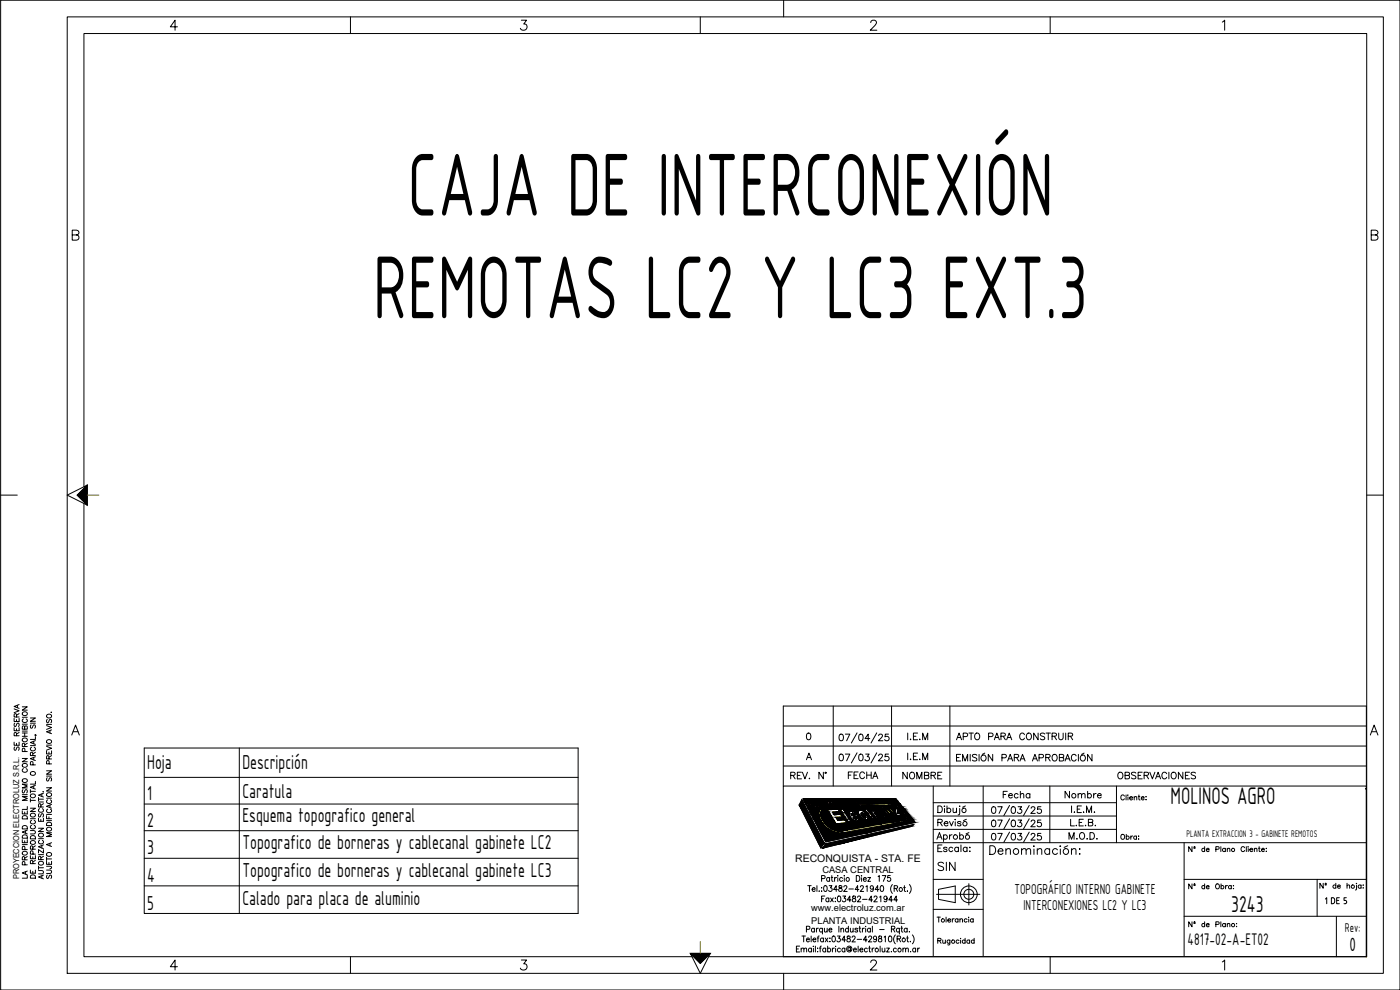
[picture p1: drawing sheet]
<svg xmlns="http://www.w3.org/2000/svg" width="420mm" height="297mm" viewBox="0 0 420 297" stroke-linecap="round" stroke-linejoin="round" font-family="sans-serif">
<defs><g id="words">
<g font-size="28.7">
<text x="122.3" y="64.7">CAJA DE INTERCONEXIÓN</text>
<text x="112" y="95.5">REMOTAS LC2 Y LC3 EXT.3</text>
</g>
<text font-size="7.8" x="351.3" y="241.4">MOLINOS AGRO</text>
<text font-size="7.4" x="369.5" y="273.6">3243</text>
<g font-size="6.5">
<text x="44.2" y="230.8">Hoja</text>
<text x="72.7" y="230.8">Descripción</text>
<text x="72.7" y="239.3">Caratula</text>
<text x="44.2" y="240">1</text>
<text x="44.2" y="248">2</text>
<text x="72.7" y="246.7">Esquema topografico general</text>
<text x="44.2" y="256.3">3</text>
<text x="72.7" y="254.9">Topografico de borneras y cablecanal gabinete LC2</text>
<text x="72.7" y="263.1">Topografico de borneras y cablecanal gabinete LC3</text>
<text x="44.2" y="264.6">4</text>
<text x="44.2" y="272.9">5</text>
<text x="72.7" y="271.4">Calado para placa de aluminio</text>
</g>
<text font-size="6.2" x="405" y="285.3">0</text>
<g font-size="5.7">
<text x="296.3" y="257.5">Denominación:</text>
<text x="280.5" y="262.5">SIN</text>
</g>
<text font-size="5.4" x="356.4" y="283.4">4817-02-A-ET02</text>
<g font-size="5.3">
<text x="286.1" y="223.3">APTO PARA CONSTRUIR</text>
<text x="253.6" y="234.9">FECHA</text>
<text x="270.2" y="234.9">NOMBRE</text>
<text x="334.4" y="234.9">OBSERVACIONES</text>
</g>
<g font-size="4.9">
<text x="300.2" y="240.6">Fecha</text>
<text x="318.9" y="240.6">Nombre</text>
<text x="320" y="252.9">M.O.D.</text>
</g>
<g font-size="4.7">
<text x="304.4" y="268.2">TOPOGRÁFICO INTERNO GABINETE</text>
<text x="307.2" y="273.2">INTERCONEXIONES LC2 Y LC3</text>
</g>
<text font-size="4.1" x="403.6" y="279.6">Rev:</text>
<g font-size="3.1">
<text x="356.1" y="251.2">PLANTA EXTRACCION 3 - GABINETE REMOTOS</text>
<text x="238.6" y="258.6">RECONQUISTA - STA. FE</text>
</g>
<g font-size="2.8">
<text x="246.8" y="261.8">CASA CENTRAL</text>
<text x="243.4" y="273.4">www.electroluz.com.ar</text>
<text x="243.5" y="277.2">PLANTA INDUSTRIAL</text>
</g>
<text font-size="2.4" x="5.7" y="263.8" transform="rotate(-90 5.7 263.8)">PROYECCION ELECTROLUZ S.R.L.</text>
</g></defs>
<!-- layer: 0 -->
<g fill="none" stroke="#000" stroke-width=".3">
<path d="M.2 .1h420v296.9h-420zM20.2 5.1h395v286.9h-395zM53.3 8.1h-2.2l1.4-2v3M105.2 5.1v5M156.5 6.1h1.5l-.8 1.1a1 1 0 0 1 .9 1.4 1 1 0 0 1-1.6 .3l-.3-.4M210.2 5.1v5M235.2 .1v5M261.3 6.8l.2-.5a.98 .98 0 0 1 1.4 0 .92 .92 0 0 1-.3 1.3l-1.4 1.5h2M315.2 5.1v5M366.8 6.6l.7-.5v3M21.7 70.5l1.7-.2a.68 .68 0 0 0 0-1.1l-1.7-.1v3h1.3a.78 .78 0 0 0 .7-.8 .78 .78 0 0 0-.7-.8M411.5 70.5l1.7-.2a.68 .68 0 0 0 0-1.1l-1.7-.1v3h1.3a.78 .78 0 0 0 .8-.8 .78 .78 0 0 0-.8-.8"/>
<path d="M.2 148.6h5M25.2 151.1v135.9h182.5M25.2 146.1v-136h385v276.9h-197.5M26.2 145.5v6.1l-6-3 6-3.1-3 3.1 3 3M410.2 148.6h5M4.2 218.3v1h1.5v-1M4.2 215.5v1h1.5v-1M4.2 212.7l1.5 .6-1.5 .5M4.4 217l-.2 .3 .2 .7 .4-.2 .5-.8 .4 .3-.2 .7M5 215.1l-.1-.8-.4-.2-.3 .4v.6h1.5M5 215.9v.6M5 218.7v.6"/>
<path d="M5.2 211.6v.7M5.7 211.4l-1.5 .6 1.5 .5M5.7 219.8l-.7 .5M5.7 214.1l-.7 .5M6.7 212.1h1.5l-1.5 1h1.5M6.7 219.9h1.5M6.7 219.4h1.5M6.7 217.3h1.5M6.7 215.2h1.5M6.8 213.9a.71 .71 0 0 1 .9-.3 .71 .71 0 0 1 .3 1 .74 .74 0 0 1-.9 .1 .74 .74 0 0 1-.3-.8zM7 215.7a.54 .54 0 0 0-.3 .6 .54 .54 0 0 0 .6 .5h.3a.54 .54 0 0 0 .6-.5 .54 .54 0 0 0-.4-.6M7.4 218.1l.3-.3 .5 .3v.7h-1.5l.1-.9h.5l.1 .9"/>
<path d="M7.4 219.9v1M9.1 215.4h1.5l-1.5 1h1.5M9.1 217h1.5M9.3 217.5l-.1 .9h.4l.4-.8 .4-.1 .2 .4-.2 .6M14 217.7l1.5 .6-1.5 .5M14 217.3h1.5M14.2 215.8l-.2 .4 .2 .7 .3-.2 .5-.9 .5 .4-.2 .7M14.2 214.4a.74 .74 0 0 1 .9-.1 .74 .74 0 0 1 .3 .8 .71 .71 0 0 1-1 .3 .71 .71 0 0 1-.2-1zM15 219.2v.7M15.3 213.7h.1M15.5 219l-1.5 .6 1.5 .5M22 219.5h1.4"/>
<path d="M411.7 219.5h1.4M4.2 222.7v.9h1.5v-.9M4.4 224.1l-.2 .4 .2 .6h.3l.5-.9h.5l-.2 .9M5 220.8l-.1-.9-.5-.1-.2 1h1.5M5 223v.6M6.7 227.6h1.5l-1.5 1h1.5M6.7 238.4h1.5M6.7 220.9h1.5M6.8 233.9a.71 .71 0 0 1 .9-.3 .71 .71 0 0 1 .3 1 .74 .74 0 0 1-.9 .1 .74 .74 0 0 1-.3-.8zM6.8 229.3a.71 .71 0 0 1 .9-.2 .71 .71 0 0 1 .3 1 .74 .74 0 0 1-.9 .1 .74 .74 0 0 1-.3-.9zM6.8 221.7a.71 .71 0 0 1 .9-.3 .71 .71 0 0 1 .3 1 .74 .74 0 0 1-.9 .1 .74 .74 0 0 1-.3-.8zM6.9 236.9l-.2 .4 .2 .6h.3l.6-1 .4 .4-.2 .6"/>
<path d="M7 230.6a.56 .56 0 0 0-.3 .7 .56 .56 0 0 0 .6 .4h.3a.56 .56 0 0 0 .6-.4 .56 .56 0 0 0-.4-.7M7.4 224l-.1-.9h-.5l-.1 .9h1.5M7.5 225.5l-.1-.9h-.6l-.1 .9h1.5M8.2 239h-1.5l1.5 .6-1.5 .5h1.5M8.2 235.3h-1.5l1.5 .5-1.5 .6h1.5M8.2 223l-.8 .5M9.1 236.9v1M9.1 239.6v1M9.1 237.4h1.5M9.1 223.7h1.5M9.3 238.3a.73 .73 0 0 1 .9-.1 .73 .73 0 0 1 .3 .9 .7 .7 0 0 1-.9 .2 .7 .7 0 0 1-.3-1zM9.3 231.6a.69 .69 0 0 1 1-.1 .69 .69 0 0 1 .1 1 .74 .74 0 0 1-.9 .1 .74 .74 0 0 1-.3-.8z"/>
<path d="M9.5 224.2a.56 .56 0 0 0-.4 .6 .56 .56 0 0 0 .6 .5h.4a.56 .56 0 0 0 .5-.5 .56 .56 0 0 0-.3-.6M9.8 226.7v-.8l-.5-.1-.2 .9h1.5M9.9 229.5l-.1-.9h-.6l-.1 .9h1.5M10.1 222.4v.7M10.1 227.3v.7M10.1 235.8v.8M10.5 220.5l.4 .1M10.6 235.6l-1.5 .6 1.5 .6M10.6 234.4v.9h-1.5M10.6 227.1l-1.5 .5 1.5 .6M10.6 222.2l-1.5 .6 1.5 .6M10.6 221v.9h-1.5"/>
<path d="M10.6 225.7l-.8 .5M11.6 239.3v1M11.6 239.8h1.4M12.6 238.2v.7M12.9 237.6h.1M13 238l-1.4 .6 1.4 .5M14 236.4h1.5l-1.5 .9h1.5M14 231.3h1.5l-1.5 1h1.5M14 225.3v.9h1.5v-.9M14 223.9l1.5 .6-1.5 .6M14 239.5h1.5M14 232.9h1.5"/>
<path d="M14 223.6h1.5M14.1 238.1a.7 .7 0 0 1 .9-.2 .7 .7 0 0 1 .3 1 .73 .73 0 0 1-.9 .1 .73 .73 0 0 1-.3-.9zM14.2 233.3l-.2 .4 .2 .6 .3-.1 .5-.9 .5 .4-.2 .6M14.2 222.1a.69 .69 0 0 1 1-.1 .69 .69 0 0 1 .1 .9 .73 .73 0 0 1-.9 .1 .73 .73 0 0 1-.3-.8zM14.3 240a.56 .56 0 0 0-.3 .6 .56 .56 0 0 0 .5 .5h.4a.56 .56 0 0 0 .6-.5 .56 .56 0 0 0-.4-.6M14.7 227.7l-.1-.8-.3-.2-.3 .4v.6h1.5M14.7 225.6v.6M14.8 229.2l-.1-.8-.6-.1-.1 .9h1.5M15.5 226.7l-.8 .5M21.5 220.5l1.2-2.9 1.1 2.9M43.3 224.4h130.2v49.7h-130.2zM43.3 233.2h130.2"/>
<path d="M71.8 224.4v49.7M409.8 236.7h.2M409.9 236.6v.2M411.2 220.5l1.2-2.9 1.1 2.9M6.7 251.9v.9h1.5v-.9M6.7 243.3v.9h1.5v-.9M6.7 253.4h1.5M6.8 255.7a.71 .71 0 0 1 .9-.3 .71 .71 0 0 1 .3 1 .74 .74 0 0 1-.9 .1 .74 .74 0 0 1-.3-.8zM6.8 250.8a.81 .81 0 0 1 1-.3 .81 .81 0 0 1 .4 1h-1.5zM6.8 248a.84 .84 0 0 1 1.4 .2v.5h-1.5zM6.8 245a.86 .86 0 0 1 1.4 .2v.5h-1.5zM7.4 258l-.1-.9-.3-.1-.3 .4v.6h1.5"/>
<path d="M7.4 243.6v.6M7.4 252.3v.5M7.5 259.5l-.1-.9h-.6l-.1 .9h1.5M7.5 254.9l-.1-.8-.6-.1-.1 .9h1.5M7.7 249.3v.7M8.2 249.1l-1.5 .5 1.5 .6M8.2 242v.9h-1.5M8.2 257l-.8 .5M9.1 256.7v.9h1.5v-.9M9.1 249.2h1.1l.4 .4-.2 .5-1.3 .1M9.1 242.5h1.5l-1.5 1h1.5M9.1 245.6h1.5"/>
<path d="M9.1 240.1h1.5M9.2 244.3a.71 .71 0 0 1 1-.3 .71 .71 0 0 1 .2 1 .74 .74 0 0 1-.9 .1 .74 .74 0 0 1-.3-.8zM9.3 252.4a.72 .72 0 0 1 .9-.2 .72 .72 0 0 1 .3 .9 .7 .7 0 0 1-.9 .2 .7 .7 0 0 1-.3-.9zM9.3 250.9h1.1l.2 .8h-1.5zM9.5 247.6a.56 .56 0 0 0-.4 .7 .56 .56 0 0 0 .6 .4 .63 .63 0 0 0 .8-.2 .63 .63 0 0 0-.1-.8l-.1-.1M9.5 246.1a.56 .56 0 0 0-.4 .7 .56 .56 0 0 0 .6 .4h.4a.56 .56 0 0 0 .5-.4 .56 .56 0 0 0-.3-.7M9.8 259.1v-.8l-.5-.1-.2 .9h1.5M9.8 254.8v-.9l-.4-.1-.3 .3v.7h1.5M9.8 257.1v.5M9.9 256.3l-.1-.9-.4-.1-.3 .3v.7h1.5M10.6 258.1l-.8 .5M10.6 253.8l-.8 .5"/>
<path d="M11.6 248.5h1.4l-1.4 1h1.4M11.6 245.5v.9h1.4v-.9M11.6 259.8v1M11.6 256.4h1.4M11.6 251.6h1.4M11.6 240.6h1.4M11.8 244.1l-.2 .4 .2 .6 .3-.1 .4-.8 .5 .1-.2 .8M11.9 252.1a.6 .6 0 0 0-.3 .9 .6 .6 0 0 0 .9 .2 .55 .55 0 0 0 .5-.4 .55 .55 0 0 0-.3-.7M11.9 242.6a.6 .6 0 0 0-.3 .9 .6 .6 0 0 0 .9 .2 .55 .55 0 0 0 .5-.4 .55 .55 0 0 0-.3-.7M12.3 257.9l-.1-.8-.5-.1-.1 .9h1.4M12.3 242.1l-.1-.8-.5-.1-.1 .9h1.4M12.3 245.9v.5"/>
<path d="M12.6 253.7v.7M13 254.9v1l-1.4-1v1M13 253.5l-1.4 .6 1.4 .5M13 256.9l-.7 .5M13 241.1l-.7 .5M14 259.9l1.3 .1 .1 .5-.4 .1M14 258.4v.9h1.5v-.9M14 244.7v.9h1.5M14 257.7h1.5M14 257.2v1M14 246.2h1.5M14 244.4h1.5"/>
<path d="M14.1 256.1a.7 .7 0 0 1 .9-.3 .7 .7 0 0 1 .3 1 .73 .73 0 0 1-.9 .1 .73 .73 0 0 1-.3-.8zM14.2 248.4a.74 .74 0 0 1 .9-.2 .74 .74 0 0 1 .3 .9 .71 .71 0 0 1-1 .3 .71 .71 0 0 1-.2-1zM14.2 246.9h1.1l.2 .8h-1.5zM14.3 242.8a.54 .54 0 0 0-.3 .6 .54 .54 0 0 0 .5 .4h.4a.54 .54 0 0 0 .6-.4 .54 .54 0 0 0-.4-.6M14.7 245.1v.5M14.7 258.8v.5M15 241.6v.7M15 253.1v.7M15.5 252.8l-1.5 .6 1.5 .6M15.5 249.9h-1.5l1.5 .5-1.5 .6h1.5M15.5 241.3l-1.5 .6 1.5 .6M43.3 241.2h130.2"/>
<path d="M43.3 249.2h130.2M43.3 257.5h130.2M7.7 261.6v.7M8.2 262.6v.9h-1.5M8.2 261.4l-1.5 .5 1.5 .6M9.1 261.1v.9h1.5v-.9M9.2 262.8a.82 .82 0 0 1 1-.2 .82 .82 0 0 1 .4 .9h-1.5zM9.8 261.4v.6M11.6 261.2h1l.4 .4-.2 .5-1.2 .1M11.6 260.4h1.4M12.6 262.8v.7M13 262.6l-1.4 .5 1.4 .6"/>
<path d="M14 261.1h1l.5 .4-.1 .4-.4 .2h-1M14.2 262.6l-.2 .3 .2 .7 .3-.2 .4-.8h.4l.2 .3-.2 .7M43.3 265.8h130.2M397.8 269.8l.4-.4v1.8M400.5 269.9l-.2-.5h-.7v1.8l.7-.1 .2-.5M400.6 269.9v.7M401.2 270.2h.6M402 269.4h-.8v1.8h.8M404.1 269.4h-.7v.8h.5l.2 .3M404.1 270.7l-.2 .4-.5 .1M404.2 270.6v.1M53.3 290.1h-2.2l1.4-2.1v3"/>
<path d="M105.2 287v5M156.5 288h1.5l-.8 1.2a1 1 0 0 1 .9 1.4 1 1 0 0 1-1.6 .3l-.3-.4M207.2 286.1h6l-3 5.9-3-5.9 3 3 3-3M235.2 292v5M261.3 288.8l.2-.5 .4-.3 .8 .2a.66 .66 0 0 1 .2 1l-1.7 1.8h2M315.2 287v5M366.8 288.6l.7-.6v3"/>
<circle cx="12.2" cy="250.6" r=".69"/>
<circle cx="12.2" cy="259" r=".69"/>
</g>
<path d="M26.2 145.5v6.1l-3-3zM207.2 286.1h6l-3 3z" fill="#000" stroke="#000" stroke-width=".3"/>
<path d="M26.2 148.6h3.5M210.2 282.5v3.6" fill="none" stroke="#f00" stroke-width=".3"/>
<!-- layer: 99FORMATO -->
<g fill="none" stroke="#000" stroke-width=".3">
<path d="M235.1 217.8h175M250.1 211.8v24M257.2 219.9l-1.7 3M263.1 219.9l-1.7 3M267.6 211.8v24M272.4 219.9v2.1M275.4 219.9h-1.3v2.1h1.3M285.1 211.8v24M235.1 235.8v-24h175v75.2h-175v-51.2h175v51.2M235.1 223.8h175M235.1 229.8h175M237.3 232.6l1.1-.1 .2-.4-.5-.4h-.8v2"/>
<path d="M238 232.6l.6 1.1M239.3 232.6h.8M240.5 231.7h-1.2v2h1.2M240.6 239.9l6.7 13-.9 1.5-6.5-12.9zM240.8 231.7l.8 2 .7-2M241 239.7l27.8-.1 5.8 7.2-26.8 5.8zM242 228l.8-2 .7 2M242.3 220.1a.63 .63 0 0 1 .9 .2l.2 .5a.87 .87 0 0 1-.8 1.2 1.29 1.29 0 0 1-.3-1.9zM242.3 227.3h.9M242.9 233.5v.2zM247.1 231.7v2l-1.3-2v2M252.1 226.4a.63 .63 0 0 1 .9 .2l.1 .5a.87 .87 0 0 1-.7 1.2 1.29 1.29 0 0 1-.3-1.9z"/>
<path d="M252.1 220.4a.66 .66 0 0 1 .9 .2l.1 .5a.87 .87 0 0 1-.7 1.2 1.29 1.29 0 0 1-.3-1.9zM253.7 226.3h1.3l-.9 2M253.7 220.3h1.3l-.9 2M257.2 225.9l-1.7 3M258 226.4a.63 .63 0 0 1 .9 .2l.1 .5a.87 .87 0 0 1-.7 1.2 1.29 1.29 0 0 1-.3-1.9zM258 220.4a.66 .66 0 0 1 .9 .2l.1 .5a.87 .87 0 0 1-.7 1.2 1.29 1.29 0 0 1-.3-1.9zM259.8 226.3h1l-.5 .7a.66 .66 0 0 1 .5 1.1 .66 .66 0 0 1-1.2-.2M261 221.6h-1.4l1-1.3v2M263.1 225.9l-1.7 3M263.7 226.7l.4-.4h.4l.3 .3-.2 .7-1 1h1.3M263.7 220.7l.2-.3 .6-.1 .3 .5-1.2 1.5h1.3M266.7 226.3h-1l-.1 .8a.71 .71 0 0 1 1.1 0 .71 .71 0 0 1-.1 1.1 .71 .71 0 0 1-1.1-.3"/>
<path d="M266.7 220.3h-1l-.1 .8a.71 .71 0 0 1 1.1 0 .71 .71 0 0 1-.1 1 .71 .71 0 0 1-1.1-.2M272.4 226v2M273.2 227.9h.2zM273.2 221.9h.2zM274.1 226.9h.8M274.1 220.9h.8M275.4 226h-1.3v2h1.3M275.9 221.9h.2zM276 227.8v.2zM276.9 228v-2l.8 2 .7-2v2M276.9 222v-2.1l.8 2.1 .7-2.1v2.1M280.1 235.8v51"/>
<path d="M287.1 227.3h.7M288.3 226.3h-1.2v2h1.2M288.9 228.3v-2l.7 2 .8-2v2M291.2 226.3v2M293.2 226.6l-.5-.3-.9 .3 .2 .5 1.2 .7v.3l-.5 .2-.9-.2M293.8 226.3v2M295.1 235.8v51M295.6 226l-.8 .3M297.9 226.3v2l-1.3-2v2M300.7 227.4l1.1-.1 .2-.3-.1-.5-1.2-.2v2M302.4 228.3l.8-2 .7 2M302.7 227.7h.9"/>
<path d="M304.4 227.3l1.1-.1 .1-.7-1.2-.2v2M305.1 227.3l.6 1M306.1 228.3l.8-2 .7 2M306.4 227.7h1M309.8 228.3l.8-2 .8 2M310.1 227.7h1M311.8 227.4l1.2-.1 .1-.8-1.3-.2v2M313.8 227.3l1.2-.1 .2-.5-.5-.4h-.9v2M314.5 227.3l.7 1M315.1 235.8v17M315.9 226.6a.92 .92 0 0 1 1.3 .2 .92 .92 0 0 1-.1 1.3 .92 .92 0 0 1-1.3-.2 .92 .92 0 0 1 .1-1.3zM317.9 227.3l1.2-.1 .2-.5-.5-.4h-.9v2l1.2-.1 .2-.5-.5-.4"/>
<path d="M319.6 228.3l.8-2 .8 2M319.9 227.7h1M323 226.8a.73 .73 0 0 0-.9-.5 .73 .73 0 0 0-.6 .8 .83 .83 0 0 0 .3 1.1 .83 .83 0 0 0 1.1-.1l.1-.2M323.6 226.3v2M325.4 226l-.8 .3M327.7 226.3v2l-1.3-2v2M335.1 235.8v17M337.4 238.9a.54 .54 0 0 0-.6-.4 .54 .54 0 0 0-.4 .6v.3a.54 .54 0 0 0 .4 .6 .54 .54 0 0 0 .6-.3M337.9 238.5v1.5M338.4 238.6h.1M338.5 239.1v.9M339 239.4h.9a.44 .44 0 0 0-.5-.4 .44 .44 0 0 0-.4 .4l.4 .6 .5-.2"/>
<path d="M340.4 239.3l.3-.3 .4 .1 .1 .9M340.4 239v1M341.6 239h.5M341.8 238.5v1.2l.4 .3M342.5 239.4h.9a.43 .43 0 0 0-.5-.4 .43 .43 0 0 0-.4 .4l.4 .6 .5-.2M343.9 239.9h.1M343.9 239h.1M247.8 253.2l26.4-5.8-.6 .6-26.7 6.5zM280.1 240.8h55M280.1 244.8h55M280.1 248.8h55M280.1 252.8h130"/>
<path d="M281.2 251.8l.7-2 .8 2M281.5 241.8h.6a1.07 1.07 0 0 1 .7 1 1.07 1.07 0 0 1-.7 1h-.6zM281.5 246.8l1.1-.1 .1-.7-1.2-.2v2M281.5 254.5h.7M281.5 251.1h.9M282.1 246.8l.7 1M282.7 253.5h-1.2v2h1.2M283.2 250.8a.64 .64 0 0 1 .9-.1 .64 .64 0 0 1 0 .9 .64 .64 0 0 1-.9-.1M283.2 250.5v2M283.4 241.9h.1zM283.4 247h1.1a.64 .64 0 0 0-.7-.5 .64 .64 0 0 0-.6 .7 .64 .64 0 0 0 .6 .6l.7-.3M283.5 242.6v1.2"/>
<path d="M284.2 254.5l-.4-.3-.6 .3 .9 .5v.4l-.6 .1-.3-.3M284.2 242.8a.64 .64 0 0 1 .9-.1 .64 .64 0 0 1 0 .9 .64 .64 0 0 1-.9-.1M284.2 241.8v2M285 246.5l.5 1.3 .6-1.3M285 250.5v1.3M285.7 250.5l-.4 .1-.3 .4M285.9 254.5a.64 .64 0 0 0-.9-.1 .64 .64 0 0 0 0 .9 .64 .64 0 0 0 .9-.1M286 242.5l.1 1.2 .5 .1 .5-.4M286.7 245.8v.2zM286.7 246.6v1.2M287.1 242.5v1.3M287.6 254.5a.64 .64 0 0 0-.9-.1 .64 .64 0 0 0 0 .9 .64 .64 0 0 0 .9-.1"/>
<path d="M287.6 254.2v1.3M287.9 241.9h.2zM288 242.6v1.5l-.1 .3-.4 .1M288 250.8a.64 .64 0 0 1 1-.1 .64 .64 0 0 1 0 .9 .64 .64 0 0 1-1-.1M288 249.8v2M288.4 246.8l-.4-.3-.6 .1v.4l.9 .2 .1 .3-.4 .3-.6-.3M288.4 253.5v2M289.7 241.8l-.8 .4M290 245.8l-.8 .4M290.2 254.5a.64 .64 0 0 0-.9-.1 .64 .64 0 0 0 0 .9 .64 .64 0 0 0 .9-.1M290.2 254.2v1.3M290.8 249.8l-.9 .4"/>
<path d="M291 254.3h.2zM291 255.4h.2zM297.8 242.2a.64 .64 0 0 1 1 .2l.1 .5a.89 .89 0 0 1-.6 1.2h-.2a1.27 1.27 0 0 1-.3-1.9zM297.8 246.2a.64 .64 0 0 1 1 .2l.1 .5a.89 .89 0 0 1-.6 1.2h-.2a1.27 1.27 0 0 1-.3-1.9zM297.8 250.1l.5-.1a1.14 1.14 0 0 1 0 2h-.2a1.26 1.26 0 0 1-.3-1.9zM299.4 242h1.4l-1 2.1M299.4 246h1.4l-1 2.1M299.4 250h1.4l-1 2M303 241.7l-1.7 3M303 245.7l-1.7 3M303 249.7l-1.7 3M303.7 242.2a.64 .64 0 0 1 1 .2l.1 .5a.89 .89 0 0 1-.6 1.2h-.2a1.27 1.27 0 0 1-.3-1.9z"/>
<path d="M303.7 246.2a.64 .64 0 0 1 1 .2l.1 .5a.89 .89 0 0 1-.6 1.2h-.2a1.27 1.27 0 0 1-.3-1.9zM303.7 250.1l.5-.1a1.14 1.14 0 0 1 0 2h-.2a1.26 1.26 0 0 1-.3-1.9zM305.5 242h1.1l-.6 .8a.67 .67 0 0 1 .5 1.1 .67 .67 0 0 1-1.1-.2M305.5 246h1.1l-.6 .8a.67 .67 0 0 1 .5 1.1 .67 .67 0 0 1-1.1-.2M305.5 250h1.1l-.6 .8a.67 .67 0 0 1 .5 1.1 .67 .67 0 0 1-1.1-.2M308.9 241.7l-1.7 3M308.9 245.7l-1.7 3M308.9 249.7l-1.7 3M309.5 242.5l.3-.5h.4l.4 .4-.3 .7-.9 1h1.3M309.5 246.5l.3-.5h.4l.4 .4-.3 .7-.9 1h1.3M309.5 250.5l.1-.4 .6-.1 .4 .6-1.2 1.4h1.3M312.4 242h-1v.9a.7 .7 0 0 1 1 0 .7 .7 0 0 1-.1 1.1 .7 .7 0 0 1-1-.3"/>
<path d="M312.4 246h-1v.9a.7 .7 0 0 1 1 0 .7 .7 0 0 1-.1 1.1 .7 .7 0 0 1-1-.3M312.4 250h-1v.9a.7 .7 0 0 1 1 0 .7 .7 0 0 1-.1 1 .7 .7 0 0 1-1-.2M321.3 245.8v2h1.2M321.6 241.8v2M322.3 243.7h.2zM323.3 242.8h.8M323.9 246.8h.7M324.5 241.8h-1.2v2h1.2M325.1 245.8h-1.2v2M325.2 243.6v.2zM326.1 243.8v-2l.7 2 .8-2v2M326.6 246.8l1.2-.1 .2-.5-.2-.3-1.2-.1v2l1.2-.1 .2-.6-.5-.3"/>
<path d="M328.4 243.6v.2zM338 251a.48 .48 0 0 1 .7 0 .48 .48 0 0 1 0 .7 .48 .48 0 0 1-.7-.1M338 250.3v1.5M339.4 250.8v1M339.9 250.8l-.5 .5M341.1 251a.47 .47 0 0 0-.7 0 .47 .47 0 0 0 0 .7 .47 .47 0 0 0 .7-.1M341.1 250.8v1M341.7 250.8h.1M341.7 251.7h.1M355.4 252.8v34M357.7 254v1.5l-1-1.5v1.5M358.3 254.5h.4"/>
<path d="M361.5 254.7a.47 .47 0 0 0-.7 0 .47 .47 0 0 0 0 .7 .47 .47 0 0 0 .7-.1M361.5 254v1.5M362 254.9h.9a.48 .48 0 0 0-.7-.3 .48 .48 0 0 0-.2 .7 .48 .48 0 0 0 .7 .1l.2-.1M364.9 254.8l.8-.1 .1-.5-.9-.2v1.5M366.4 254v1.5M367.7 254.7a.48 .48 0 0 0-.7 0 .48 .48 0 0 0 0 .7 .48 .48 0 0 0 .7-.1M367.7 254.5v1M368.3 254.8l.4-.3 .3 .1 .1 .9M368.3 254.5v1M373.5 254.4a.61 .61 0 0 0-.8-.3 .61 .61 0 0 0-.3 .8 .56 .56 0 0 0 .5 .6 .56 .56 0 0 0 .6-.3M374 254v1.5M374.5 254.1h.1"/>
<path d="M374.6 254.6v.9M375.1 254.9h.9a.5 .5 0 0 0-.8-.2 .5 .5 0 0 0 0 .8 .5 .5 0 0 0 .8-.2M376.4 254.8l.4-.3 .4 .1v.9M376.4 254.5v1M377.7 254.5h.5M377.9 254v1.2l.3 .3M378.6 254.9h.9a.48 .48 0 0 0-.7-.3 .48 .48 0 0 0-.2 .7 .48 .48 0 0 0 .7 .1l.2-.1M380 255.4h.1M380 254.5h.1M242 278.8h.9l.1-.7-1-.2v1.8M242.4 265.7h1M242.9 265.7v1.8"/>
<path d="M243.7 266.8h.9v-.3a.52 .52 0 0 0-.8 .1 .52 .52 0 0 0 .1 .7 .52 .52 0 0 0 .7-.1M244.4 278.8a.51 .51 0 0 0-.7-.1 .51 .51 0 0 0 0 .7 .51 .51 0 0 0 .7 0M244.4 278.5v1.2M245 278.5v1.2M245.2 265.7v1.8M245.6 278.5l-.4 .1-.2 .4M245.9 267.3h.1M246.6 263.6l.9-.1v-.6l-.9-.2v1.7M246.6 269.7h.6M246.6 266.3v.2zM246.6 267.3h.1M246.8 278.8a.52 .52 0 0 0-.7-.1 .52 .52 0 0 0 0 .8 .52 .52 0 0 0 .7-.1"/>
<path d="M246.8 278.5v1.7M247.4 278.5l.1 1.1 .4 .1 .3-.4M247.4 265.8l.3-.1a.93 .93 0 0 1 .6 .9 .93 .93 0 0 1-.6 .9l-.4-.3-.1-.5zM247.5 268.8h-.9v1.8M248.2 278.5v1.2M248.8 269.7a.52 .52 0 0 0-.8-.1 .52 .52 0 0 0 0 .8 .52 .52 0 0 0 .8-.1M248.8 269.4v1.2M248.8 279h.9a.47 .47 0 0 0-.6-.5 .47 .47 0 0 0-.3 .7l.3 .5 .6-.3M248.8 265.7h.9l-.5 .7a.55 .55 0 0 1 .4 .9 .55 .55 0 0 1-.9-.1M249 263.5a.51 .51 0 0 0-.8 0 .51 .51 0 0 0 0 .7 .51 .51 0 0 0 .8 0M249 263.3v1.1M249.3 269.4l.8 1.2"/>
<path d="M249.4 263.3h.5M249.6 262.7v1.4l.4 .3M250.1 269.4l-.8 1.2M250.5 263.3v1.1M250.7 269.4h.1M250.7 270.4h.1M251.1 263.3l-.4 .1-.2 .4M251.3 266.9h-1.1l.8-1.2v1.8M251.4 262.8h.1M251.4 263.4v1M251.5 268.9l.2-.1a.92 .92 0 0 1 .7 .9 .92 .92 0 0 1-.7 .9l-.4-.8zM251.8 277.9v1.8"/>
<path d="M251.8 265.8v.5a.71 .71 0 0 1 .8 .3 .71 .71 0 0 1 0 .8l-.2 .1a.52 .52 0 0 1-.7-.4 .52 .52 0 0 1 .4-.6l.5-.2v-.5zM252.4 278.8l.4-.3 .3 .1 .1 1.1M252.4 278.5v1.2M252.9 263.5a.52 .52 0 0 0-.8 0 .52 .52 0 0 0 0 .7 .52 .52 0 0 0 .8 0M252.9 268.8h.9l-.5 .7a.55 .55 0 0 1 .5 .9 .55 .55 0 0 1-1-.1M253.3 266.1l.3-.4 .6 .4-1 1.4h1.1M253.3 262.8h.1M253.4 263.4v1M254.6 278.8a.51 .51 0 0 0-.7-.1 .51 .51 0 0 0 0 .7 .51 .51 0 0 0 .7 0M254.6 277.9v1.8M254.8 266.7h1.3M255.2 278.5l.1 1.1 .4 .1 .3-.4"/>
<path d="M255.4 270h-1.1l.7-1.2v1.8M255.9 268.9v.5a.7 .7 0 0 1 .8 .3 .7 .7 0 0 1 0 .8l-.5 .1a.57 .57 0 0 1-.4-.7 .57 .57 0 0 1 .7-.4l.3-.3-.1-.3zM256 278.5v1.2M257 262.7a.89 .89 0 0 1 1.1 .9 .89 .89 0 0 1-1.1 .8zM257.4 269.2l.3-.4 .6 .4-1 1.4h1M257.4 278.8l-.3-.3-.5 .3 .7 .4v.4l-.4 .1-.3-.3M257.8 266.9h-1.2l.8-1.2v1.8M257.8 278.5h.5M258 277.9v1.4l.4 .4M258.2 266.1l.3-.4 .6 .4-1 1.4h1.1M258.5 262.8h.1M258.6 263.4v1"/>
<path d="M258.8 278.5v1.2M258.9 269.8h1.3M259.1 263.8h.9l-.1-.4a.51 .51 0 0 0-.7 .1 .51 .51 0 0 0 .1 .7 .51 .51 0 0 0 .7 0M259.4 278.5l-.4 .1-.2 .4M259.8 277.9v.2zM259.8 278.6v1.1M259.9 266.1l.3-.4v1.8M260.4 263.3h.9l-.9 1.1h.9M261.2 278.8a.52 .52 0 0 0-.7-.1 .52 .52 0 0 0 0 .8 .52 .52 0 0 0 .7-.1M261.2 278.5v1.2M261.8 277.9v1.8M261.9 270h-1.1l.7-1.2v1.8"/>
<path d="M262.1 266.3a.49 .49 0 0 1-.6 .4 .49 .49 0 0 1-.2-.7 .49 .49 0 0 1 .7 0l.1 .3a.82 .82 0 0 1-.6 1.2l-.3-.3M262.3 269.2l.3-.4 .6 .4-1 1.4h1.1M263.5 263l.4-.3v1.7M263.8 266.9h-1.2l.8-1.2v1.8M264 269.2l.4-.4v1.8M264 278.9h1.3M264.4 265.8l.2-.1a.93 .93 0 0 1 .6 .9 .93 .93 0 0 1-.6 .9l-.4-.3-.1-.5zM264.8 262.7h1.1l-.8 1.7M266.2 269.4a.49 .49 0 0 1-.7 .4 .49 .49 0 0 1-.1-.8 .49 .49 0 0 1 .7 .1l.1 .3a.8 .8 0 0 1-.6 1.2l-.3-.3M267.2 262.7h-.8v.7a.57 .57 0 0 1 .8 0 .57 .57 0 0 1-.1 .9 .57 .57 0 0 1-.8-.2M267.5 278.8l.9-.1 .1-.6-1-.2v1.8M267.8 265.4a1.93 1.93 0 0 0 0 2.7"/>
<path d="M267.9 270h-1.2l.8-1.2v1.8M268 278.8l.6 .9M268.4 266.6l.8-.1 .1-.6-.9-.2v1.8M268.9 266.6l.5 .9M269.4 270h-1.2l.8-1.2v1.8M269.9 278.8a.52 .52 0 0 0-.7-.1 .52 .52 0 0 0 0 .8 .52 .52 0 0 0 .7-.1M269.9 278.5v1.7M270.4 278.5h.5M270.6 277.9v1.4l.4 .4M271.2 266.3h.5M271.4 265.7v1.5l.4 .3M272.2 278.8a.52 .52 0 0 0-.7-.1 .52 .52 0 0 0 0 .8 .52 .52 0 0 0 .7-.1"/>
<path d="M272.3 267.3h.1M272.2 278.5v1.2M272.9 279.5h.1M272.9 265.4a1.93 1.93 0 0 1 0 2.7M280.1 263.8h15M280.1 272.8h15M281.1 268.3h13M281.2 275.2h1M281.7 266.8l5-1v5l-5-1zM281.7 275.2v1.5M283.9 275.2v1.5M284.4 276.1h.9a.48 .48 0 0 0-.8-.3 .48 .48 0 0 0 .1 .8l.4 .1 .3-.2"/>
<path d="M285.8 275.7v1M286.4 275.7h-.4l-.2 .4M287.5 275.9a.47 .47 0 0 0-.7-.1 .47 .47 0 0 0 0 .7 .47 .47 0 0 0 .7 0M287.5 275.7v1M288.1 276l.3-.3h.4l.1 1M288.1 275.7v1M290.2 275.9a.47 .47 0 0 0-.7-.1 .47 .47 0 0 0 0 .7 .47 .47 0 0 0 .7 0M290.6 275.2h.1M290.7 275.7v1M290.8 265.1v6.4M292.1 275.9a.48 .48 0 0 0-.7-.1 .48 .48 0 0 0 0 .7 .48 .48 0 0 0 .7 0M292.1 275.7v1"/>
<path d="M355.4 263.8h54.7M355.4 274.9h54.7M357.7 276.6v1.5l-1-1.5v1.5M357.7 265.2v1.5l-1-1.5v1.5M358.3 277.1h.4M358.3 265.7h.4M361.5 277.3a.47 .47 0 0 0-.7-.1 .47 .47 0 0 0 0 .7 .47 .47 0 0 0 .7 0M361.5 265.9a.47 .47 0 0 0-.7-.1 .47 .47 0 0 0 0 .7 .47 .47 0 0 0 .7 0M361.5 265.2v1.5M361.5 276.6v1.5M362 277.5h.9a.48 .48 0 0 0-.7-.3 .48 .48 0 0 0-.2 .7 .48 .48 0 0 0 .7 .1l.2-.1M362 266.1h.9a.48 .48 0 0 0-.7-.3 .48 .48 0 0 0-.2 .7 .48 .48 0 0 0 .7 .1l.2-.1"/>
<path d="M364.9 277.4l.8-.1 .1-.6-.9-.1v1.5M366.4 276.6v1.5M366.5 265.9a.47 .47 0 0 1 .7-.1 .47 .47 0 0 1 0 .7 .47 .47 0 0 1-.7 0M366.5 265.2v1.5M367.7 277.3a.48 .48 0 0 0-.7-.1 .48 .48 0 0 0 0 .7 .48 .48 0 0 0 .7 0M367.7 277.1v1M367.8 265.7v1M368.3 277.4l.4-.3h.3l.1 1M368.3 277.1v1M368.4 265.7l-.6 .4M369.5 265.9a.47 .47 0 0 0-.7-.1 .47 .47 0 0 0 0 .7 .47 .47 0 0 0 .7 0M369.5 265.7v1"/>
<path d="M370.2 266.6h.1M370.2 265.7h.1M371.1 277.1h.1M371.1 277.9h.1M395.3 263.8v11.2M397.1 265v1.5l-1-1.5v1.5M397.7 265.5h.3M400.9 265.7a.48 .48 0 0 0-.7 0 .48 .48 0 0 0 0 .7 .48 .48 0 0 0 .7-.1M400.9 265v1.5M401.1 275v12M401.4 265.9h.9a.48 .48 0 0 0-.7-.2 .48 .48 0 0 0-.2 .6 .48 .48 0 0 0 .7 .2l.2-.2M404.3 265.8l.3-.3 .4 .1v.9"/>
<path d="M404.3 265v1.5M407 265.1h.1M407.1 265.6v1.1l-.3 .3M408.5 265.7a.48 .48 0 0 0-.7 0 .48 .48 0 0 0 0 .7 .48 .48 0 0 0 .7-.1M408.5 265.5v1M409.1 265.5h.1M409.1 266.4h.1M239 284.7h.6M240 283.9h-1v1.7h1M240.4 284.8l.4-.3 .4 .1 .1 1M240.4 284.5v1.1M240.7 280.8h1"/>
<path d="M241.2 280.8v1.8M241.3 284.8l.3-.3 .4 .1 .1 1M242 281.9h.9a.47 .47 0 0 0-.5-.5 .47 .47 0 0 0-.4 .7l.4 .5 .5-.3M243.4 280.8v1.8M243.5 284.7a.52 .52 0 0 0-.7 0 .52 .52 0 0 0 0 .7 .52 .52 0 0 0 .7 0M243.5 284.5v1.1M244 281.9h.9a.45 .45 0 0 0-.5-.5 .45 .45 0 0 0-.4 .5l.3 .7 .6-.3M244.1 283.9v.1zM244.1 284.6v1M244.7 283.9v1.7M245.2 281.4h.6M245.4 284.5v.1z"/>
<path d="M245.4 285.5v.1zM245.9 280.8l-.4 .4v1.4M245.9 284.5h.5M246.5 283.9l-.4 .3v1.4M247.1 281.7a.52 .52 0 0 0-.7-.1 .52 .52 0 0 0 0 .8 .52 .52 0 0 0 .7-.1M247.1 281.4v1.2M247.7 281.4l.8 1.2M247.8 284.7a.52 .52 0 0 0-.8 0 .52 .52 0 0 0 0 .7 .52 .52 0 0 0 .8 0M247.8 284.5v1.1M248.4 284.7a.52 .52 0 0 1 .7 0 .52 .52 0 0 1 0 .7 .52 .52 0 0 1-.7 0M248.4 283.9v1.7M248.5 281.4l-.8 1.2"/>
<path d="M249.1 281.4h.1M249.1 282.4h.1M249.8 284.5v1.1M249.9 280.9l.2-.1a.94 .94 0 0 1 .6 .9 .94 .94 0 0 1-.6 .9l-.2-.1-.2-.7zM250.4 284.5l-.4 .1-.2 .4M250.8 283.9v.1zM250.8 284.6v1M251.3 280.8h.8l-.4 .7a.54 .54 0 0 1 .4 .9 .54 .54 0 0 1-.9-.1M252.2 284.7a.52 .52 0 0 0-.7 0 .52 .52 0 0 0 0 .7 .52 .52 0 0 0 .7 0M253.6 284.7a.51 .51 0 0 0-.8 0 .51 .51 0 0 0 0 .7 .51 .51 0 0 0 .8 0M253.6 284.5v1.1M253.8 282h-1.1l.7-1.2v1.8"/>
<path d="M254.3 280.9v.5a.69 .69 0 0 1 .8 .3 .69 .69 0 0 1 0 .8l-.3 .1a.57 .57 0 0 1-.7-.6 .57 .57 0 0 1 .8-.5l.2-.2v-.4zM255.2 284.6l-.1-.2a.45 .45 0 0 0-.6 .4 .45 .45 0 0 0 .6 .3l.1-.1M255.2 284.3v.8a.58 .58 0 0 0 .5-.6 .58 .58 0 0 0-.5-.5 .83 .83 0 0 0-1.1 .9 .83 .83 0 0 0 1.3 .5M255.7 281.3l.3-.5h.3l.3 .4-.9 1.4h1M256.1 285h.9l-.1-.4a.51 .51 0 0 0-.7 .1 .51 .51 0 0 0 .1 .7 .51 .51 0 0 0 .7 0M257.2 281.8h1.4M257.5 283.9v1.7M258.1 285h.9l-.1-.4a.52 .52 0 0 0-.7 .1 .52 .52 0 0 0 .1 .7 .52 .52 0 0 0 .7 0M260.2 282h-1.1l.8-1.2v1.8M260.3 284.7a.51 .51 0 0 0-.7 0 .51 .51 0 0 0 0 .7 .51 .51 0 0 0 .7 0M260.7 281.3l.3-.5 .5 .1 .1 .3-1 1.4h1.1M260.7 284.5h.5"/>
<path d="M260.9 283.9v1.4l.4 .3M261.7 284.5v1.1M262.3 284.5l-.3 .1-.3 .4M263.1 281.4a.49 .49 0 0 1-.7 .4 .49 .49 0 0 1-.2-.8 .49 .49 0 0 1 .8 .1l.1 .3a.82 .82 0 0 1-.6 1.2l-.3-.3M263.8 280.9v.5a.71 .71 0 0 1 .7 .3 .71 .71 0 0 1 0 .8l-.2 .1a.57 .57 0 0 1-.7-.6 .57 .57 0 0 1 .8-.5l.1-.6zM264.1 283.9v1.7M264.7 284.5l.1 1 .4 .1 .4-.3M265.3 281.2l.4-.4v1.8M265.6 284.5v1.1M266.1 284.5h.8l-.8 1.1h.8M266.8 280.9l.3-.1a.93 .93 0 0 1 .6 .9 .93 .93 0 0 1-.6 .9l-.5-.8zM267.5 285.5h.1"/>
<path d="M268.7 280.5a1.93 1.93 0 0 0 0 2.7M269 284.7a.51 .51 0 0 0-.7 0 .51 .51 0 0 0 0 .7 .51 .51 0 0 0 .7 0M269.2 281.7l1-.1v-.7l-1-.1v1.8M269.8 281.7l.5 .9M271 284.8l.3-.3 .4 .1 .1 1M271 284.5v1.1M271.8 284.8l.4-.3 .3 .1 .1 1M272.1 281.4h.5M272.3 280.8v1.5l.4 .3M273.2 282.4h.1M273.3 285.5v.1zM273.8 280.5a1.93 1.93 0 0 1 0 2.7"/>
<path d="M274.8 284.7a.51 .51 0 0 0-.8 0 .51 .51 0 0 0 0 .7 .51 .51 0 0 0 .8 0M274.8 284.5v1.1M275.4 284.5v1.1M276 284.5l-.4 .1-.2 .4M281.4 282.2h.9l.1-.5-1-.2v1.5M281.9 282.2l.5 .8M282.9 282l.1 1h.4l.3-.2M283.7 282v1M285.1 282l-.1 1.4h-.6M285.1 282.2a.47 .47 0 0 0-.7 0 .47 .47 0 0 0 0 .7 .47 .47 0 0 0 .7-.1M287.8 282.2a.48 .48 0 0 0-.7 0 .48 .48 0 0 0 0 .7 .48 .48 0 0 0 .7-.1M288.2 281.6h.1"/>
<path d="M288.3 282.1v.9M289.6 282.2a.47 .47 0 0 0-.7 0 .47 .47 0 0 0 0 .7 .47 .47 0 0 0 .7-.1M289.6 281.5v1.5M291 282.2a.47 .47 0 0 0-.7 0 .47 .47 0 0 0 0 .7 .47 .47 0 0 0 .7-.1M291 282v1M292.4 282.2a.47 .47 0 0 0-.7 0 .47 .47 0 0 0 0 .7 .47 .47 0 0 0 .7-.1M292.4 281.5v1.5"/>
<circle cx="247.8" cy="231.9" r=".18"/>
<circle cx="295.2" cy="227.4" r=".88"/>
<circle cx="325" cy="227.4" r=".88"/>
<circle cx="286.7" cy="251.1" r=".66"/>
<circle cx="289.3" cy="243.1" r=".67"/>
<circle cx="289.6" cy="247.1" r=".66"/>
<circle cx="290.4" cy="251.1" r=".66"/>
<circle cx="336.9" cy="251" r=".69"/>
<circle cx="358.5" cy="254.2" r=".2"/>
<circle cx="370.1" cy="255" r=".49"/>
<circle cx="254.4" cy="263.8" r=".55"/>
<circle cx="270.3" cy="266.9" r=".56"/>
<circle cx="283" cy="276.2" r=".5"/>
<circle cx="290.8" cy="268.3" r="2.51"/>
<circle cx="290.8" cy="268.3" r="1.49"/>
<circle cx="358.5" cy="265.4" r=".2"/>
<circle cx="358.5" cy="276.8" r=".21"/>
<circle cx="365.4" cy="265.9" r=".69"/>
<circle cx="370.1" cy="277.6" r=".49"/>
<circle cx="397.9" cy="265.2" r=".21"/>
<circle cx="406" cy="266" r=".49"/>
<circle cx="263.1" cy="285" r=".55"/>
<circle cx="269.9" cy="285" r=".55"/>
<circle cx="271.2" cy="282" r=".55"/>
<circle cx="286" cy="282.5" r=".49"/>
</g>
<g fill="none" stroke="#ff0" stroke-width=".3">
<path d="M248.4 243l3.1-.2 .5 .8-2.1 .1 .4 .8 1.9-.2 .5 .8-1.9 .1 .6 1 2.1-.2 .6 .8-3.2 .4zM251.9 249.4h.1M255.5 246.6l-2.5-3.9h-.9l2.5 4M256.6 244.5l-.3-.3-.5-.2-.1 .7M256.6 244.5l-.9 .2M257.8 245.3a.92 .92 0 0 1-.4 1.1 .92 .92 0 0 1-1.1-.2l-.9-.6a1.14 1.14 0 0 1-.6-1.3 1.14 1.14 0 0 1 1-.9l.9 .3 1 1.2-1.7 .3 .2 .2 .7 .4 .3-.4 .7-.1M260 244.1l-.8 .1-.5-.3a1.12 1.12 0 0 0 1.1 1.4l-.2-.6 .7-.1a.86 .86 0 0 1-.4 1.4 2.32 2.32 0 0 1-2.1-2.8 1.78 1.78 0 0 1 2.2 .9M262.6 245.6l-.4 .1M264.3 242l.6-.1 2.2 3.1-.5 .1zM265.4 245.4l.7-.1 .2 .3h-.5l.8 .4 .4 .4-.1 .3h-.6l-.3-.4h.6l-.8-.2zM265.8 242.7l.6-.1 1.1 1.6 .5 .2v-.3l-1.1-1.5h.5l1.6 2.2h-.5l-.2-.3-.1 .4-.5-.1zM265.8 245.3h.1"/>
<path d="M267 246.5l.4 .2zM267.6 245.2l.1 .1M267.6 245.2l-.3 .1 .3 .5 .3-.2-.2-.3M267.7 242.6l1.3-.1 .4 .4v1.2l.8-.1 .4 .5-1.3 .2-.4-.6-.1-1.1h-.8zM268 241.5l.2 .1M268 241.5l-10.1 .4-.3-.4 10.4-.4a5.9 5.9 0 0 1 4.2 4.8l-.7 .6-18.3 3.3a6.6 6.6 0 0 1-7.4-6.1l.5-1 .4 .2a3.6 3.6 0 0 0 1.1 4.5 6.2 6.2 0 0 0 4.1 2M268.1 245.6l-.2-.4h-.9l1 1.4 .3-.1-.5-.6 .7 .6 .3-.1-.7-.7M268.3 241.6a5.8 5.8 0 0 1 3.5 4.1l-.5 .3-19.4 3.4M268.4 244.9h.2l1 1.1h.3l.2 .2-.6 .1zM268.7 246.2l.4 .2zM270 245.9l.4 .2z"/>
</g>
<g fill="none" stroke="#f00" stroke-width=".3">
<path d="M241.7 240.6h1.1a.63 .63 0 0 1 .6 .4 .63 .63 0 0 1-.2 .7h-.5l.5 .8h-.5zM242.3 240.8l.5 .1 .2 .4-.4 .1zM244.2 240.8h.6l.1 .4-.3 .1zM245.7 241.7l.4 .6-.4 .1-.6-.8h-.4l.5 .8h-.4l-1.1-1.8h1.3l.7 1.1M246.1 240.5a1.39 1.39 0 0 1 1.4 1.7 1.39 1.39 0 0 1-1.4-1.7zM246.4 240.8l.7 .5 .2 .7-.7-.4zM247.4 240.5h.4l.6 .6-.1-.6 .5-.1v1l.5 .8h-.4l-.4-.7zM249.1 240.4h1l.2 .3h-.6l.3 .4h.5l.2 .3h-.5l.2 .4h.7l.1 .4h-.9zM251.8 240.9l-.8-.6a1.2 1.2 0 0 0 1 1.8l.3-.3-.1-.3h-.3l.1 .2a.81 .81 0 0 1-.8-1.1l.6 .3M253 240.9l-.3-.3a1.1 1.1 0 0 0 .7 1.2v-.4h.3v.5a1.29 1.29 0 0 1-1.5-1.4l.5-.2 .5 .4-.2 .2M253.4 240.4h.4l1 1.5h-.3zM254.6 240.3a1.26 1.26 0 0 1 1.2 1.6 1.26 1.26 0 0 1-1.2-1.6z"/>
<path d="M254.8 240.5l.6 .5 .2 .7-.6-.5zM255.5 246.6l-.9 .1M255.7 240.4l.2-.1 1 .8-.6-.7 .3-.1 1 1.5h-.3l-.9-.8 .6 .9h-.3zM261.2 245.2l.5 .4 .6 .1M261.3 245.3l-1.2-1.6h-.3l-.3-.5h.3l-.5-.7 .7-.1 .5 .7h.3l.4 .5h-.4l1 1.3 .5 .2 .3 .5M262 243.2h.1M262 243.3l-.2-.3h-.7l1.8 2.5h.7l-1.1-1.5 .1-.3h.3M262 243.2l.3-.3 .6 .8M262.9 243.6v.1M263.3 242.9a1.99 1.99 0 0 1 2.3 2.3 1.99 1.99 0 0 1-2.3-2.3zM263.8 243.3l.2-.2 .9 .5a.91 .91 0 0 1 .3 1.2h-.4l-.7-.4-.4-.7 .1-.4M410 287h.2"/>
<path d="M410.1 286.9v.3"/>
</g>
<g fill="#000" stroke="#000" stroke-width=".3">
<path d="M240.6 239.9l.9 1.6h-1.6zM241 239.7h27.9zM245.7 253.2h1.5l-.8 1.2zM246.4 249.9h13.8l-12.4 2.7zM247.8 253.2l-.9 1.2zM247.8 253.2h4.5l-5.2 1.2zM250 241.1h.4zM250.3 244.5h.2zM250.4 241.8h.7zM250.4 241.8h.2zM252.1 242.1h12.4zM253.6 242.1h10.8z"/>
<path d="M255.9 244h.1zM256.9 245.8h.1zM257.2 246.4h8.9zM258.4 241.9h10.5zM260 243.7h.1zM260.5 243.1h.2zM262.1 245.1h.2zM264 244.3h1.3zM266.7 245.1h.4zM267 246.4h.2zM267.5 245.2h.2zM267.7 244.4h.3z"/>
<path d="M267.6 245.7h.2zM267.9 241.5h.2zM267.9 245.9h.2zM268.5 243h.3zM268.6 246.1h.3zM269.4 244h.8zM269.5 246h.4zM271.6 248l2.6-.6-.6 .6z"/>
<path d="M241 239.7l28.4 .6-.5-.6zM241 239.7l28.4 .6h-28.1z"/>
<path d="M239.9 241.5l7.4 11.4-5.8-11.4zM239.9 241.5l7.4 11.4h-1.7z"/>
<path d="M241.5 240.6l1.2 1.9-1-1.9zM241.5 240.6l1.2 1.9h-.2z"/>
<path d="M242.3 240.8l.4 .1zM242.3 240.8l.4 .1z"/>
<path d="M242.3 240.9h.5zM242.3 240.9h.5z"/>
<path d="M242.3 240.9h.5zM242.3 240.9h.5z"/>
<path d="M242.4 240.9l.4 .1zM242.4 240.9l.4 .1z"/>
<path d="M242.4 241h.5zM242.4 241h.5z"/>
<path d="M242.4 241l.5 .1zM242.4 241l.5 .1z"/>
<path d="M242.4 241.1h.5zM242.4 241.1h.5z"/>
<path d="M242.6 241.4h.3zM242.6 241.4h.3z"/>
<path d="M242.4 241.1h.6zM242.4 241.1h.6z"/>
<path d="M242.6 241.4h.4zM242.6 241.4h.3z"/>
<path d="M242.5 241.1l.5 .1zM242.5 241.1l.5 .1z"/>
<path d="M242.5 241.2h.5zM242.5 241.2h.5z"/>
<path d="M242.5 241.2l.5 .1zM242.5 241.2l.5 .1z"/>
<path d="M242.6 241.3h.4zM242.6 241.3l.4 .1z"/>
<path d="M243.1 242.4h1.7zM243.1 242.4h1.7z"/>
<path d="M241.5 240.6h2.2zM241.5 240.6h2.2z"/>
<path d="M242.8 240.6h1zM242.8 240.6h1z"/>
<path d="M242.8 240.6h1zM242.8 240.6h1z"/>
<path d="M242.9 240.6l.9 .1zM242.9 240.6l.9 .1z"/>
<path d="M243 240.7h.8zM243 240.7h.8z"/>
<path d="M243.1 240.7h.7zM243.1 240.7h.7z"/>
<path d="M243.1 240.7l.8 .1zM243.1 240.7l.8 .1z"/>
<path d="M243.2 240.8l.7 .1zM243.2 240.8l.7 .1z"/>
<path d="M243.3 240.9l.7 .1zM243.3 240.9l.7 .1z"/>
<path d="M243.4 241l.6 .1zM243.4 241l.6 .1z"/>
<path d="M243.4 241.1l.7 .1zM243.4 241.1l.7 .1z"/>
<path d="M243.5 241.2h.6zM243.5 241.2h.6z"/>
<path d="M243.5 241.2l.7 .1zM243.5 241.2l.7 .1z"/>
<path d="M243.5 241.3l.7 .1zM243.5 241.3l.7 .1z"/>
<path d="M243.5 241.4l.8 .1zM243.5 241.4l.8 .1z"/>
<path d="M243.5 241.5l.8 .1zM243.5 241.5l.8 .1z"/>
<path d="M243.4 241.6h.9zM243.3 241.6h1z"/>
<path d="M243.3 241.6l1.1 .1zM243.2 241.7h1.2z"/>
<path d="M242.7 241.7l2.1 .7-.4-.7zM242.7 241.7l2.1 .7h-1.7z"/>
<path d="M241.5 240.5h3.1zM241.5 240.5h3.3z"/>
<path d="M241.5 240.5h3.1zM241.5 240.5l2.2 .1z"/>
<path d="M244.2 240.8h.5zM244.2 240.8h.5z"/>
<path d="M244.2 240.8h.5zM244.2 240.8h.5z"/>
<path d="M244.3 240.8h.5zM244.3 240.8h.5z"/>
<path d="M244.3 240.8l.5 .1zM244.3 240.8l.5 .1z"/>
<path d="M244.8 240.5h1.3zM244.8 240.5h1.3z"/>
<path d="M244.3 240.9h.6zM244.3 240.9h.6z"/>
<path d="M244.6 241.3h.2zM244.6 241.3h.3z"/>
<path d="M244.3 240.9h.6zM244.3 240.9h.6z"/>
<path d="M244.6 241.3h.3zM244.6 241.3h.3z"/>
<path d="M244.3 240.9l.7 .2zM244.3 240.9l.7 .2z"/>
<path d="M244.5 241.3h.4zM244.5 241.3h.4z"/>
<path d="M244.5 241.3h.4zM244.5 241.3h.4z"/>
<path d="M244.4 241.1h.6zM244.4 241.1h.6z"/>
<path d="M244.5 241.3h.5zM244.5 241.3h.4z"/>
<path d="M244.4 241.1h.6zM244.4 241.1h.6z"/>
<path d="M244.5 241.1l.5 .1zM244.5 241.1l.5 .1z"/>
<path d="M244.5 241.2h.5zM244.5 241.2h.5z"/>
<path d="M244.5 241.2h.5zM244.5 241.2h.5z"/>
<path d="M244.5 241.2h.5zM244.5 241.2l.5 .1z"/>
<path d="M244.7 241.6h.4zM244.7 241.6h.4z"/>
<path d="M244.7 241.6h.5zM244.7 241.6h.5z"/>
<path d="M244.7 241.6h.5zM244.7 241.6h.5z"/>
<path d="M244.7 241.6l.5 .1zM244.7 241.6l.5 .1z"/>
<path d="M244.8 241.7h.5zM244.8 241.7h.5z"/>
<path d="M244.8 241.7l.9 .6-.4-.6zM244.8 241.7l.9 .6h-.5z"/>
<path d="M245.2 242.3l.5 .1zM245.2 242.3l.5 .1z"/>
<path d="M243.4 244.3l2.5 .6-.1-.6zM243.4 244.3l2.5 .6h-2.2z"/>
<path d="M243.1 243.7l2.7 .6v-.6zM243.1 243.7l2.7 .6h-2.4z"/>
<path d="M243.7 244.9l2.3 .4-.1-.4zM243.7 244.9l2.3 .4h-2z"/>
<path d="M243 243.4l2.8 .3 .1-.3zM243 243.4l2.8 .3h-2.7z"/>
<path d="M244 245.3l2.1 .4-.1-.4zM244 245.3l2.1 .4h-1.9z"/>
<path d="M245.2 240.8h.8zM245.2 240.8h.8z"/>
<path d="M245.2 240.8l.8 .1zM245.2 240.8l.8 .1z"/>
<path d="M245.1 240.7h.9zM245.1 240.7h.9z"/>
<path d="M245.1 240.7h.9zM245.1 240.7h.9z"/>
<path d="M245.1 240.7h.9zM245.1 240.7l.9 .1z"/>
<path d="M245.3 240.9l.7 .1zM245.3 240.9l.7 .1z"/>
<path d="M245.3 241h.7zM245.3 241h.7z"/>
<path d="M245.3 241l.7 .1zM245.3 241l.7 .1z"/>
<path d="M245 240.6h1zM245 240.6l1 .1z"/>
<path d="M245.4 241.1h.7zM245.4 241.1h.7z"/>
<path d="M244.9 240.6h1.2zM244.9 240.6h1.1z"/>
<path d="M245.4 241.1l.7 .1zM245.4 241.1l.7 .1z"/>
<path d="M244.8 240.5h1.3zM244.8 240.5l1.3 .1zM244.9 240.6h1.2zM244.9 240.6h1.2z"/>
<path d="M245.4 241.2l.7 .1zM245.4 241.2l.7 .1z"/>
<path d="M246.1 242.3h1.2zM246.1 242.3h1.2z"/>
<path d="M245.4 241.3h.7zM245.4 241.3h.7z"/>
<path d="M244.2 245.7l2.2 .5-.3-.5zM244.2 245.7l2.2 .5h-2z"/>
<path d="M241.4 240.5h4.7zM241.4 240.5h4.7z"/>
<path d="M245.4 241.3h.7zM245.4 241.3h.7z"/>
<path d="M245.4 241.3l.8 .1zM245.4 241.3l.8 .1z"/>
<path d="M245.3 241.4l.9 .1zM245.3 241.4l.9 .1z"/>
<path d="M241.4 240.4h4.8zM241.4 240.4h5z"/>
<path d="M241.4 240.4h4.8zM241.4 240.4l4.7 .1z"/>
<path d="M245.5 241.5h.7zM245.5 241.5h.7z"/>
<path d="M245.5 241.5l.8 .1zM245.5 241.5l.8 .1z"/>
<path d="M242.6 242.7l3.3 .7 .4-.7zM242.6 242.7l3.3 .7h-2.9z"/>
<path d="M245.6 241.6l.8 .1zM245.6 241.6l.8 .1z"/>
<path d="M245.7 241.7h.7zM245.7 241.7h.7z"/>
<path d="M244.4 246.2l2.2 .4-.2-.4zM244.4 246.2l2.2 .4h-2z"/>
<path d="M245.7 241.7l.8 .2zM245.7 241.7l.8 .2z"/>
<path d="M245.8 241.9l.9 .1zM245.8 241.9l.9 .1z"/>
<path d="M246.4 240.8h.2zM246.4 240.8h.2z"/>
<path d="M246.4 240.8h.2zM246.4 240.8h.2z"/>
<path d="M244.6 246.6l2.3 .4-.3-.4zM244.6 246.6l2.3 .4h-2.1z"/>
<path d="M246.4 240.8l.3 .1zM246.4 240.8l.3 .1z"/>
<path d="M245.9 242l.9 .1zM245.9 242l.9 .1z"/>
<path d="M246.4 240.9h.3zM246.4 240.9h.3z"/>
<path d="M246.4 240.9h.4zM246.4 240.9h.4z"/>
<path d="M246.4 240.9l.4 .1zM246.4 240.9l.4 .1z"/>
<path d="M246.4 241h.5zM246.4 241h.5z"/>
<path d="M246 242.1l1 .1zM246 242.1l1 .1z"/>
<path d="M246.4 241l.5 .1zM246.4 241l.5 .1z"/>
<path d="M246.4 241.1h.6zM246.4 241.1h.6z"/>
<path d="M244.8 247l2.4 .3-.3-.3zM244.8 247l2.4 .3h-2.2z"/>
<path d="M246.4 241.1l.6 .1zM246.4 241.1l.6 .1z"/>
<path d="M246 242.2l1.1 .1zM246 242.2l1.1 .1z"/>
<path d="M246.4 241.2h.6zM246.4 241.2h.6z"/>
<path d="M246.5 241.2l.6 .1zM246.5 241.2l.6 .1z"/>
<path d="M246.5 241.3l.6 .1zM246.5 241.3l.6 .1z"/>
<path d="M246.5 241.4h.6zM246.5 241.4h.6z"/>
<path d="M246.1 242.3h1.2zM246.1 242.3h1.2z"/>
<path d="M246.5 241.4l.7 .1zM246.5 241.4l.7 .1z"/>
<path d="M245 247.3l2.5 .4-.3-.4zM245 247.3l2.5 .4h-2.3z"/>
<path d="M246.6 241.5h.6zM246.6 241.5h.6z"/>
<path d="M246.6 241.5l.6 .1zM246.6 241.5l.6 .1z"/>
<path d="M246.7 241.6h.6zM246.7 241.6h.6z"/>
<path d="M246.7 241.6l.6 .1zM246.7 241.6l.6 .1z"/>
<path d="M246.8 241.7l.5 .1zM246.8 241.7l.5 .1z"/>
<path d="M246.8 241.8h.5zM246.8 241.8h.5z"/>
<path d="M247.1 242h.2zM247.1 242h.2z"/>
<path d="M246.9 241.8l.4 .1zM246.9 241.8l.4 .1z"/>
<path d="M246.9 241.9h.4zM246.9 241.9h.4z"/>
<path d="M247 241.9h.3zM247 241.9h.3z"/>
<path d="M247 241.9l.3 .1zM247 241.9l.3 .1z"/>
<path d="M247 242h.3zM247 242h.3z"/>
<path d="M247.1 242h.2zM247.1 242h.2z"/>
<path d="M245.6 252.9l1.6 .3 .1-.3zM245.6 252.9l1.6 .3h-1.5z"/>
<path d="M246.7 240.5l.8 .1zM246.7 240.5l.8 .1z"/>
<path d="M246.8 240.6l.8 .1zM246.8 240.6l.8 .1z"/>
<path d="M245.2 247.7l2.6 .4-.3-.4zM245.2 247.7l2.6 .4h-2.4z"/>
<path d="M247 240.7l.7 .1zM247 240.7l.7 .1z"/>
<path d="M246.7 240.5h1zM246.7 240.5h.7z"/>
<path d="M247.1 240.8l.8 .2zM247.1 240.8l.8 .2z"/>
<path d="M246.6 240.5h1.2zM246.6 240.5h1.1z"/>
<path d="M245.4 248.1l2.8 .3-.4-.3zM245.4 248.1l2.8 .3h-2.6z"/>
<path d="M247.3 241l.8 .1zM247.3 241l.8 .1z"/>
<path d="M247.4 241.1l.9 .2zM247.4 241.1l.9 .2h-.8z"/>
<path d="M245.6 248.4l3 .3-.4-.3zM245.6 248.4l3 .3h-2.9z"/>
<path d="M247.5 241.3l1 .2zM247.5 241.3l1 .2h-.9z"/>
<path d="M246.6 240.5h1.7zM246.6 240.5h1.7z"/>
<path d="M247.8 240.5l.6 .6-.1-.6zM247.8 240.5l.6 .6z"/>
<path d="M246.7 243l2 .6-.3-.6zM246.7 243l2 .6h-2.3z"/>
<path d="M247.6 241.5h.9zM247.6 241.5h.9z"/>
<path d="M247.6 241.5l1 .2zM247.6 241.5l1 .2z"/>
<path d="M246.5 240.4h2.1zM246.5 240.4l1.8 .1z"/>
<path d="M247.7 241.7l1 .2-.1-.2zM247.7 241.7l1 .2h-1z"/>
<path d="M245.7 248.7l3.5 .3-.6-.3zM245.7 248.7l3.5 .3h-3.3z"/>
<path d="M247.7 241.9l1.1 .1zM247.7 241.9l1.1 .1z"/>
<path d="M246.4 243.6l2.5 .2-.2-.2zM246.4 243.6l2.5 .2h-2.6z"/>
<path d="M248.8 240.4h.3zM248.8 240.4h.3z"/>
<path d="M246.5 240.4h2.3zM246.5 240.4h2.1z"/>
<path d="M247.7 242l1.2 .1zM247.7 242l1.2 .1z"/>
<path d="M247.7 242.1l1.2 .1zM247.7 242.1l1.2 .1z"/>
<path d="M246.3 243.8l2.9 .5-.3-.5zM246.3 243.8l2.9 .5h-2.9z"/>
<path d="M246.5 240.4h2.6zM246.5 240.4h2.6z"/>
<path d="M246.5 240.4h2.6zM246.5 240.4h2.6z"/>
<path d="M248.8 240.4l.9 1-.6-1zM248.8 240.4l.9 1h-.9z"/>
<path d="M245.9 249l3.8 .3-.5-.3zM245.9 249l3.8 .3h-3.6z"/>
<path d="M246.3 244.3l3.2 .5-.3-.5zM246.3 244.3l3.2 .5h-3.2z"/>
<path d="M246.3 244.8l3.4 .3-.2-.3zM246.3 244.8l3.4 .3h-3.3z"/>
<path d="M246.4 240.4h3.2zM246.4 240.4h2.7z"/>
<path d="M246.7 242.9h3zM246.7 242.9l1.7 .1z"/>
<path d="M246.4 245.1l3.5 .4-.2-.4zM246.4 245.1l3.5 .4h-3.4z"/>
<path d="M246.1 249.3l4.2 .2-.6-.2zM246.1 249.3l4.2 .2h-4.1z"/>
<path d="M248.8 241.4l1.4 .8-.5-.8zM248.8 241.4l1.4 .8h-.9z"/>
<path d="M241.4 240.4h8.5zM241.4 240.4h8.7z"/>
<path d="M241.4 240.4h8.5zM241.4 240.4h8.2z"/>
<path d="M246.5 245.5l3.7 .4-.3-.4zM246.5 245.5l3.7 .4h-3.4z"/>
<path d="M250.1 240.4h.7zM250.1 240.4h.7z"/>
<path d="M246.8 245.9l3.6 .4-.2-.4zM246.8 245.9l3.6 .4h-3.4z"/>
<path d="M249.3 242.2h1zM249.3 242.2h1z"/>
<path d="M246.2 249.5l4.8 .3-.7-.3zM246.2 249.5l4.8 .3h-4.7z"/>
<path d="M247 246.3l3.6 .4-.2-.4zM247 246.3l3.6 .4h-3.3z"/>
<path d="M250 241.1h.4zM250 241.1h.5z"/>
<path d="M250.4 241.8h.7zM250.4 241.8h.7z"/>
<path d="M250.5 241.1h.4zM250.5 241.1h.4z"/>
<path d="M247.3 246.7l3.5 .3-.2-.3zM247.3 246.7l3.5 .3h-3.3z"/>
<path d="M250.2 240.5l.6 .2zM250.2 240.5l.6 .2z"/>
<path d="M250.3 240.7h.5zM250.3 240.7h.5z"/>
<path d="M250.3 240.7h.5zM249.7 240.7h1.1z"/>
<path d="M249.7 240.7l1.1 .1zM249.7 240.7l1.1 .1z"/>
<path d="M250.1 240.4h.7zM250.1 240.4l.7 .1z"/>
<path d="M249.8 240.8l1.1 .2-.1-.2zM249.8 240.8l1.1 .2h-1z"/>
<path d="M247.5 247l3.4 .2-.1-.2zM247.5 247l3.4 .2h-3.2z"/>
<path d="M250.1 240.4h.7zM250.1 240.4h.7z"/>
<path d="M241.4 240.4h9.5zM241.4 240.4h9.4z"/>
<path d="M249.9 241l1 .1zM249.9 241l1 .1z"/>
<path d="M250.5 241.1l.5 .1zM250.5 241.1l.5 .1z"/>
<path d="M246.5 242.8h4.4zM246.5 242.8l3.2 .1z"/>
<path d="M241.4 240.3h9.6zM241.4 240.3h9.6z"/>
<path d="M241.4 240.3h9.6zM241.4 240.3l9.5 .1z"/>
<path d="M250.5 241.2l.6 .1zM250.5 241.2l.6 .1z"/>
<path d="M241.4 240.3h9.6zM241.4 240.3h9.7z"/>
<path d="M246.3 249.8l5.1 .1zM246.3 249.8l5.1 .1z"/>
<path d="M251.1 240.3h1.2zM251.1 240.3h1.2z"/>
<path d="M250.6 241.3l.5 .1zM250.6 241.3l.5 .1z"/>
<path d="M251.1 241.8h.4zM251.1 241.8h.4z"/>
<path d="M251.1 241.8h.4zM251.1 241.8h.4z"/>
<path d="M250.7 241.4h.4zM250.2 241.4h.9z"/>
<path d="M250.2 241.4l1 .1zM250.2 241.4l1 .1z"/>
<path d="M251.1 240.8h.3zM251.1 240.8h.3z"/>
<path d="M250.2 241.5l1.1 .2zM250.2 241.5l1.1 .2z"/>
<path d="M251.3 241.1h1.1zM251.3 241.1h1.1z"/>
<path d="M250.3 241.7l1.2 .1zM250.3 241.7l1.2 .1z"/>
<path d="M251.2 240.7h.1zM251.2 240.7h.1z"/>
<path d="M251.2 240.7l.2 .1zM251.2 240.7l.2 .1z"/>
<path d="M251.1 240.8h.4zM251.1 240.8h.4z"/>
<path d="M251.3 246l.1 .2zM251.3 246h2.2l-2.1 .2z"/>
<path d="M246.4 249.9h5.4zM246.4 249.9h5.4z"/>
<path d="M251.1 241.8l.5 .1zM251.1 241.8l.5 .1z"/>
<path d="M251.2 240.8h.3zM251.2 240.8h.3z"/>
<path d="M251.2 240.8l.4 .1zM251.2 240.8l.4 .1z"/>
<path d="M246.4 242.8h5.1zM246.4 242.8h4.5z"/>
<path d="M251.2 240.9h.4zM251.2 240.9h.4z"/>
<path d="M251.1 241.9l.7 .1zM251.1 241.9l.7 .1z"/>
<path d="M251.2 242l.7 .1zM251.2 242l.7 .1z"/>
<path d="M251.2 242.1h.8zM251.2 242.1h.8z"/>
<path d="M251.5 249.4h.4zM251.5 249.4h.8z"/>
<path d="M251.5 241.5l.5 .1zM251.5 241.5l.5 .1z"/>
<path d="M251.6 241.6h.4zM251.6 241.6h.4z"/>
<path d="M251.6 241.6h.4zM251.6 241.6h.4z"/>
<path d="M251.7 241.6l.3 .1zM251.7 241.6l.3 .1z"/>
<path d="M251.7 241.7h.3zM251.7 241.7h.3z"/>
<path d="M251.7 241.7h.3zM251.7 241.7h.3z"/>
<path d="M251.8 241.7l.2 .1zM251.8 241.7l.2 .1z"/>
<path d="M251.8 241.8h.2zM251.8 241.8h.2z"/>
<path d="M251.5 241.5h.6zM251.5 241.5h.4z"/>
<path d="M246.3 242.7l5.8 .1zM246.3 242.7l5.8 .1z"/>
<path d="M251.5 242.8h.7zM251.5 242.8h.7z"/>
<path d="M251.5 241.5h.7zM251.5 241.5h.7z"/>
<path d="M251.5 241.5h.7zM251.5 241.5h.6z"/>
<path d="M251.6 242.8l1 .8-.4-.8zM251.6 242.8l1 .8h-.6z"/>
<path d="M252.2 241.5h.4zM252.2 241.5h.4z"/>
<path d="M251.5 240.5l.7 .1zM251.5 240.5l.7 .1z"/>
<path d="M251.6 240.6h.6zM251.6 240.6h.6z"/>
<path d="M251.6 240.6l.7 .2zM251.6 240.6l.7 .2z"/>
<path d="M252.2 241.5h.5zM252.2 241.5h.5z"/>
<path d="M250.3 244.3h1.9zM250.3 244.3l.2 .2z"/>
<path d="M251.3 240.4h1zM251.3 240.4h1z"/>
<path d="M251.3 240.4h1zM251.3 240.4l.9 .1zM251.5 240.5h.7zM251.5 240.5h.7z"/>
<path d="M251.8 240.8h.5zM251.8 240.8h.5z"/>
<path d="M251.8 240.8h.5zM251.8 240.8h.5z"/>
<path d="M251.8 240.8l.5 .1zM251.8 240.8l.5 .1z"/>
<path d="M251.2 240.4h1.1zM251.2 240.4h1.1z"/>
<path d="M251.8 240.9h.5zM251.6 240.9h.7z"/>
<path d="M251.2 240.9h1.1zM251.2 240.9h1.1z"/>
<path d="M251.1 240.3h1.2zM251.1 240.3l1.2 .1z"/>
<path d="M251.2 240.9l1.1 .1zM251.2 240.9l1.1 .1z"/>
<path d="M251.2 241l1.2 .1zM251.2 241l1.2 .1z"/>
<path d="M241.3 240.3h11.1zM241.3 240.3h11z"/>
<path d="M251.3 241.1l1.2 .1zM251.3 241.1l1.2 .1z"/>
<path d="M242.6 242.7h9.8zM242.6 242.7h9.9z"/>
<path d="M246.3 242.7h6.1zM246.3 242.7h5.8z"/>
<path d="M251.3 241.2l1.2 .1zM251.3 241.2l1.2 .1z"/>
<path d="M241.3 240.3h11.2zM241.3 240.3h11.1z"/>
<path d="M251.4 241.3h1.1zM251.4 241.3h1.1z"/>
<path d="M251.4 241.3l1.2 .2zM251.4 241.3l1.2 .2z"/>
<path d="M252.6 240.7h.3zM252.6 240.7h.3z"/>
<path d="M252.2 241.5h.4zM252.2 241.5h.4z"/>
<path d="M252.2 241.5h.4zM252.2 241.5h.4zM252.2 241.5h.4zM252.2 241.5h.4z"/>
<path d="M252 243.6l.7 .1zM249.9 243.7h2.8z"/>
<path d="M252.6 240.9h.4zM252.6 240.9h.4z"/>
<path d="M252.2 241.5h.4zM252.2 241.5h.4z"/>
<path d="M252.2 241.5h.4zM252.2 241.5h.4z"/>
<path d="M252.2 241.5h.5zM252.2 241.5h.5z"/>
<path d="M252.2 241.5l.6 .1zM252.2 241.5l.6 .1z"/>
<path d="M249.9 243.7l3.2 .6-.4-.6zM249.9 243.7l3.2 .6h-2.8z"/>
<path d="M252.6 240.7h.2zM252.6 240.7h.2z"/>
<path d="M252.3 241.6l.5 .1zM252.3 241.6l.5 .1z"/>
<path d="M252.6 240.7h.3zM252.6 240.7h.3z"/>
<path d="M252.3 241.7l.6 .1zM252.3 241.7l.6 .1z"/>
<path d="M251.3 249.4h1.5zM251.3 249.4h1z"/>
<path d="M252.6 240.7l.3 .1zM252.6 240.7l.3 .1z"/>
<path d="M252.3 241.8h.7zM252.3 241.8h.7z"/>
<path d="M252.6 240.8h.3zM252.6 240.8h.3z"/>
<path d="M252.6 240.8l.4 .1zM252.6 240.8l.4 .1z"/>
<path d="M252.3 241.8l.8 .1zM252.3 241.8l.8 .1z"/>
<path d="M252.6 240.9h.4zM252.6 240.9h.4z"/>
<path d="M242.6 242.7h10.4zM242.6 242.7h9.9z"/>
<path d="M251.1 249.3h1.9zM251.1 249.3l1.7 .1z"/>
<path d="M252.3 241.9h.8zM252.3 241.9h.8z"/>
<path d="M252.2 244.3l1.4 .8-.5-.8zM252.2 244.3l1.4 .8h-.9z"/>
<path d="M252.3 241.9l.9 .1zM252.3 241.9l.9 .1z"/>
<path d="M252.3 242h1zM252.3 242h1z"/>
<path d="M253.3 243h4.9zM253.3 243h4.9z"/>
<path d="M252.3 242l1.1 .1zM252.3 242l1.1 .1z"/>
<path d="M252.3 242.1h1.2zM252.2 242.1h1.3z"/>
<path d="M253 241.4l.4 .1zM253 241.4l.4 .1z"/>
<path d="M252.8 240.4h.6zM252.8 240.4h.6z"/>
<path d="M253 241.5h.4zM253 241.5h.4z"/>
<path d="M253 241.5l.4 .1zM253 241.5l.4 .1z"/>
<path d="M252.8 240.4l.7 .1zM252.8 240.4l.7 .1z"/>
<path d="M253.1 241.6h.3zM253.1 241.6h.3z"/>
<path d="M253.1 241.6l.4 .1zM253.1 241.6l.4 .1z"/>
<path d="M253.3 241.7l.1 .1zM253.3 241.7l.1 .1z"/>
<path d="M253.2 241.7h.3zM253.2 241.7h.3z"/>
<path d="M253.2 241.7h.3zM253.2 241.7h.2z"/>
<path d="M252.9 240.5l.7 .1zM252.9 240.5l.7 .1z"/>
<path d="M253 241.4h.6zM253 241.4h.4z"/>
<path d="M253.1 240.6l.6 .1zM253.1 240.6l.6 .1z"/>
<path d="M252.7 245.1l1 .1zM250.8 245.2h2.9z"/>
<path d="M252.9 241.4h.7zM252.9 241.4h.7z"/>
<path d="M252.9 241.4h.7zM252.9 241.4h.7z"/>
<path d="M253.6 241.4h.5zM253.6 241.4h.5z"/>
<path d="M253.6 241.4h.5zM253.6 241.4h.5z"/>
<path d="M253.2 240.7l.5 .1zM253.2 240.7l.5 .1z"/>
<path d="M250.8 245.2l3.3 .8-.4-.8zM250.8 245.2l3.3 .8h-2.8z"/>
<path d="M253.7 241.5h.5zM253.7 241.5h.5z"/>
<path d="M252.7 240.4h1zM252.7 240.4h1.1z"/>
<path d="M252.7 240.4h1zM252.7 240.4h.7z"/>
<path d="M253.3 240.8h.5zM253.3 240.8h.5z"/>
<path d="M253.7 242h10.7zM253.7 242h10.7z"/>
<path d="M253.8 240.4h.8zM253.8 240.4h.8z"/>
<path d="M253.3 240.8l.5 .1zM253.1 240.9h.7z"/>
<path d="M253.8 241.9h.7zM253.8 241.9h.7z"/>
<path d="M253.8 241.9h.7zM253.8 241.9h.7z"/>
<path d="M253.1 240.9h.7zM253 240.9h.8z"/>
<path d="M252.6 240.9l1.3 .1zM252.6 240.9l1.3 .1z"/>
<path d="M252.7 241l1.2 .1zM252.7 241l1.2 .1z"/>
<path d="M252.7 241.1l1.3 .1zM252.7 241.1l1.3 .1z"/>
<path d="M252.8 241.2l1.3 .1zM252.8 241.2l1.3 .1z"/>
<path d="M252.9 241.3l1.2 .1zM252.9 241.3l1.2 .1z"/>
<path d="M253.6 241.4h.5zM253.6 241.4h.5z"/>
<path d="M253.7 241.4h.4zM253.7 241.4h.4z"/>
<path d="M253.7 241.4h.4zM253.7 241.4h.4z"/>
<path d="M253.7 241.4h.5zM253.7 241.4h.5z"/>
<path d="M253.5 246l1.1 .7-.5-.7zM253.5 246l1.1 .7h-.6z"/>
<path d="M253.7 241.4l.5 .1zM253.7 241.4l.5 .1z"/>
<path d="M253.7 241.5l.6 .1zM253.7 241.5l.6 .1z"/>
<path d="M253.8 241.6l.6 .2zM253.8 241.6l.6 .2z"/>
<path d="M250.4 249.1l2.6 .2 1.3-.2zM250.4 249.1l2.6 .2h-1.9z"/>
<path d="M253.8 241.8l.7 .1zM253.8 241.8l.7 .1z"/>
<path d="M254 240.6l.5 .2zM254 240.6l.5 .2z"/>
<path d="M253.9 240.5h.6zM253.9 240.5l.5 .1z"/>
<path d="M254.1 240.8l.4 .1zM254.1 240.8l.4 .1z"/>
<path d="M253.8 240.4h.7zM253.8 240.4l.7 .1z"/>
<path d="M254.2 240.9l.4 .2zM254.2 240.9l.4 .2z"/>
<path d="M253.8 240.4h.8zM253.8 240.4h.7z"/>
<path d="M252.7 240.3h1.9zM252.7 240.3l1.9 .1z"/>
<path d="M254.3 241.1l.4 .1zM254.3 241.1l.4 .1z"/>
<path d="M252.6 240.3h2zM252.6 240.3h2z"/>
<path d="M252.6 240.3h2.1zM252.6 240.3h2z"/>
<path d="M254.4 241.2l.4 .2zM254.4 241.2l.4 .2z"/>
<path d="M252.5 240.3h2.2zM252.5 240.3h2.3z"/>
<path d="M252.5 240.3h2.2zM252.5 240.3h2.2z"/>
<path d="M254.8 240.3h14.6zM254.8 240.3h14.6z"/>
<path d="M254.8 240.6h.2zM254.8 240.6h.2z"/>
<path d="M254.5 241.4l.4 .2zM254.5 241.4l.4 .2z"/>
<path d="M253.9 244l.9 .2v-.2zM253.9 244l.9 .2h-.8z"/>
<path d="M254 244.2l.9 .3-.1-.3zM254 244.2l.9 .3h-.7z"/>
<path d="M254.2 244.5l.8 .3-.1-.3zM254.2 244.5l.8 .3h-.6z"/>
<path d="M254.6 241.6l.4 .1zM254.6 241.6l.4 .1z"/>
<path d="M254.9 241.1h.5zM254.9 241.1h.5z"/>
<path d="M253.7 243.8l1.1 .2 .1-.2zM253.7 243.8l1.1 .2h-.9z"/>
<path d="M254.8 240.6h.2zM254.8 240.6h.2z"/>
<path d="M254.8 240.6h.2zM254.8 240.6h.2z"/>
<path d="M254.4 244.8l.7 .3-.1-.3zM254.4 244.8l.7 .3h-.5z"/>
<path d="M254.8 240.6l.3 .1zM254.8 240.6l.3 .1z"/>
<path d="M254.7 241.7l.5 .1zM254.7 241.7l.5 .1z"/>
<path d="M253.6 243.6l1.3 .2 .2-.2zM253.6 243.6l1.3 .2h-1.2z"/>
<path d="M254.8 240.7h.3zM254.8 240.7h.3z"/>
<path d="M254.8 240.7l.4 .1zM254.8 240.7l.4 .1z"/>
<path d="M254.6 245.1l.7 .3-.2-.3zM254.6 245.1l.7 .3h-.6z"/>
<path d="M254.7 241.8l.6 .1zM254.7 241.8l.6 .1z"/>
<path d="M254.8 240.8h.4zM254.8 240.8h.4z"/>
<path d="M254.8 240.8l.5 .1zM254.8 240.8l.5 .1z"/>
<path d="M253.5 243.5h1.7zM253.5 243.5l1.6 .1z"/>
<path d="M254.8 240.9h.5zM254.8 240.9h.5z"/>
<path d="M254.8 240.9l.6 .1zM254.8 240.9l.6 .1z"/>
<path d="M254.7 245.4l.8 .3-.2-.3zM254.7 245.4l.8 .3h-.6z"/>
<path d="M254.8 241.9h.5zM254.8 241.9h.5z"/>
<path d="M254.8 241.9h.5zM254.8 241.9h.5z"/>
<path d="M254.8 241.9h.6zM254.5 241.9h.9z"/>
<path d="M254.9 241h.5zM254.9 241h.5z"/>
<path d="M253.8 241.9l1.6 .1zM253.8 241.9l1.6 .1z"/>
<path d="M254.9 241l.5 .1zM254.9 241l.5 .1z"/>
<path d="M254.9 241.1l.6 .1zM254.9 241.1l.6 .1z"/>
<path d="M253.7 242h1.9zM253.7 242h1.9z"/>
<path d="M253.5 243.4h2zM253.5 243.4l1.7 .1z"/>
<path d="M255 241.2h.5zM255 241.2h.5z"/>
<path d="M255 241.2l.5 .1zM255 241.2l.5 .1z"/>
<path d="M255.1 241.3h.5zM255.1 241.3h.5z"/>
<path d="M254.9 245.7l.9 .2-.3-.2zM254.9 245.7l.9 .2h-.7z"/>
<path d="M249.9 248.9l4.4 .2 1.2-.2zM249.9 248.9l4.4 .2h-3.9z"/>
<path d="M255.1 241.3l.5 .1zM255.1 241.3l.5 .1z"/>
<path d="M255.2 241.4h.4zM255.2 241.4h.4z"/>
<path d="M255.2 241.4l.4 .1zM255.2 241.4l.4 .1z"/>
<path d="M253.5 243.4h2.1zM253.5 243.4h2.2z"/>
<path d="M253.5 243.4h2.1zM253.5 243.4h2z"/>
<path d="M255.2 241.5h.4zM255.2 241.5h.4z"/>
<path d="M255.2 241.5l.4 .1zM255.2 241.5l.4 .1z"/>
<path d="M255.3 241.6h.3zM255.3 241.6h.3z"/>
<path d="M255.3 241.6h.3zM255.3 241.6h.3z"/>
<path d="M255.4 241.6h.2zM255.4 241.6h.2z"/>
<path d="M255.4 241.6h.2zM255.4 241.6l.2 .1z"/>
<path d="M255.6 244.3h.9zM255.6 244.3h.9z"/>
<path d="M255.1 240.4h.6zM255.1 240.4h.6z"/>
<path d="M255.1 240.4l.7 .1zM255.1 240.4l.7 .1z"/>
<path d="M255.7 242h8.7zM255.7 242h8.7z"/>
<path d="M253.7 242h2zM253.7 242h2z"/>
<path d="M255.7 244.1h.5zM255.7 244.1h.5z"/>
<path d="M255.3 240.5l.5 .2zM255.3 240.5l.5 .2z"/>
<path d="M255.1 245.9l1 .2zM255.1 245.9l1 .2h-.9z"/>
<path d="M255.4 240.7l.5 .1zM255.4 240.7l.5 .1z"/>
<path d="M255 240.4h.9zM255 240.4h.7z"/>
<path d="M255.9 241.9h.8zM255.9 241.9h.8z"/>
<path d="M255.9 241.9h2zM255.9 241.9h2z"/>
<path d="M255.9 240.3h13.5zM255.9 240.3h13.5z"/>
<path d="M255 240.3h.9zM255 240.3l.9 .1z"/>
<path d="M255.5 240.8l.6 .1zM255.5 240.8l.6 .1z"/>
<path d="M255.9 244h.1zM255.8 244h.2z"/>
<path d="M255.8 244h.3zM255.8 244h.3zM255.8 244h.3zM255.8 244h.3z"/>
<path d="M255.7 240.9l.5 .2zM255.7 240.9l.5 .2z"/>
<path d="M255.2 246.1l1.2 .2zM255.2 246.1l1.2 .2z"/>
<path d="M255.8 244l.4 .1zM255.7 244.1h.5z"/>
<path d="M255.8 241.1l.5 .2zM255.8 241.1l.5 .2z"/>
<path d="M255.7 244.1h.6zM255.7 244.1h.6z"/>
<path d="M255.8 241.3l.6 .1zM255.8 241.3l.6 .1z"/>
<path d="M255.7 244.1l.6 .1zM255.7 244.1l.6 .1z"/>
<path d="M255.7 244.2h.7zM255.7 244.2h.7z"/>
<path d="M255.9 241.4l.6 .2zM255.9 241.4l.6 .2z"/>
<path d="M255.3 246.3l1.4 .1zM255.3 246.3l1.4 .1z"/>
<path d="M255.7 244.2h.7zM255.7 244.2h.7z"/>
<path d="M255.6 244.2l.9 .1zM255.6 244.2l.9 .1z"/>
<path d="M255.9 241.6l.7 .1zM255.9 241.6l.7 .1z"/>
<path d="M255.6 244.3l1 .1zM255.6 244.3l1 .1z"/>
<path d="M255.7 244.6h.8zM255.7 244.6l.1 .1z"/>
<path d="M255.9 241.7l.7 .1zM255.9 241.7l.7 .1z"/>
<path d="M255.9 240.3h.7zM255.9 240.3l.4 .1z"/>
<path d="M255.7 244.4h.9zM255.7 244.4h.9z"/>
<path d="M255.7 244.4l.9 .1zM255.7 244.4l.9 .1z"/>
<path d="M255.9 241.8l.8 .1zM255.9 241.8l.8 .1z"/>
<path d="M255.7 244.5h.9zM255.7 244.5l.8 .1z"/>
<path d="M255.4 246.4h1.6zM255.4 246.4h1.6z"/>
<path d="M256.7 241.9h1.2zM256.7 241.9h1.2z"/>
<path d="M256 240.4l.8 .7zM256 240.4h.3l.5 .7z"/>
<path d="M249.4 248.6l6.1 .3 1.5-.3zM249.4 248.6l6.1 .3h-5.6z"/>
<path d="M256.8 245.8h.3zM256.8 245.8h.2z"/>
<path d="M256.7 245.7h.4zM256.7 245.7l.4 .1z"/>
<path d="M256.7 245.7h.4zM256.7 245.7h.4z"/>
<path d="M256.6 245.7h.6zM256.6 245.7h.5z"/>
<path d="M256.6 245.6h.6zM256.6 245.6l.6 .1z"/>
<path d="M256.3 245.4l.9 .1zM256.3 245.4l.9 .1z"/>
<path d="M256.3 245.5h.9zM256.3 245.5h.9z"/>
<path d="M256.4 245.5l.8 .1zM256.4 245.5l.8 .1z"/>
<path d="M256.5 245.6h.7zM256.5 245.6h.7z"/>
<path d="M256.4 241l.9 .8zM256.4 241l.9 .8h-.4z"/>
<path d="M256.6 243.7h1zM256.6 243.7h1z"/>
<path d="M256.7 243.7l.9 .2zM256.7 243.7l.9 .2z"/>
<path d="M256.3 243.5h1.3zM256.3 243.5l1.3 .2z"/>
<path d="M256.9 243.9l.7 .1zM256.9 243.9l.7 .1z"/>
<path d="M257 244l.7 .1zM257 244l.7 .1z"/>
<path d="M257.4 241.5l.4 .3zM257.4 241.5l.4 .3z"/>
<path d="M256 243.4h1.7zM256 243.4l1.6 .1zM256.3 243.5h1.3zM256.3 243.5h1.3z"/>
<path d="M257.1 244.1l.6 .2v-.2zM257.1 244.1l.6 .2z"/>
<path d="M257.7 246.2h8.5zM257.7 246.2h8.5z"/>
<path d="M255.7 243.4h2zM255.7 243.4h2z"/>
<path d="M255.8 243.4h1.9zM255.8 243.4h1.9z"/>
<path d="M253.4 243.3h4.3zM253.4 243.3l4.3 .1z"/>
<path d="M257.3 244.3l.4 .1zM257.3 244.3l.4 .1z"/>
<path d="M257.4 244.4l.4 .2zM257.4 244.4l.4 .2z"/>
<path d="M257.6 241.8h.2zM257.3 241.8h.5z"/>
<path d="M256.9 241.8l.9 .1zM256.9 241.8l.9 .1z"/>
<path d="M257 241.9h.9zM256.7 241.9h1.2z"/>
<path d="M253.3 243.2h4.5zM253.3 243.2l4.4 .1z"/>
<path d="M257.5 244.6l.4 .1zM257.5 244.6l.4 .1z"/>
<path d="M255.9 241.9h2zM255.8 241.9h2.1z"/>
<path d="M256.2 245.3h1.7zM256.2 245.3l1 .1z"/>
<path d="M257.6 244.7l.4 .1zM257.6 244.7l.4 .1z"/>
<path d="M253.3 243.1h4.7zM253.3 243.1l4.5 .1z"/>
<path d="M257.7 244.8l.4 .1zM257.7 244.8l.4 .1z"/>
<path d="M257.7 244.9l.5 .2zM256.6 245.1h1.6z"/>
<path d="M253.3 243h4.9zM253.3 243l4.7 .1z"/>
<path d="M256.6 245.1l1.7 .1zM256.1 245.2h2.2z"/>
<path d="M256.1 245.2l2.3 .1zM256.1 245.2l2.3 .1z"/>
<path d="M256.2 245.3h2.2zM256.2 245.3h2.2z"/>
<path d="M257.9 245.3h.6zM257.9 245.3h.6z"/>
<path d="M257.9 245.3l.8 .3zM257.9 245.3l.8 .3h-.8z"/>
<path d="M258.5 244h.5zM258.5 244h.5z"/>
<path d="M258.5 244.1h.6zM258.5 244.1h.6z"/>
<path d="M258.5 244.2h2zM258.5 244.2h2z"/>
<path d="M258.6 243.9h.2zM258.6 243.9h.2zM258.6 243.9h.2z"/>
<path d="M258.7 244.6h1.6zM258.7 244.6h1.6z"/>
<path d="M257.9 245.6h.9zM257.9 245.6h.9z"/>
<path d="M258.6 243.9h.3zM258.5 243.9h.4zM258.5 243.9h.4zM258.5 243.9h.4z"/>
<path d="M257.9 245.6l1.1 .2zM257.9 245.6l1.1 .2z"/>
<path d="M248.9 248.3l8.1 .3 1.8-.3zM248.9 248.3l8.1 .3h-7.6z"/>
<path d="M258.5 243.9l.5 .1zM258.5 243.9l.5 .1z"/>
<path d="M258.5 244l.6 .1zM258.5 244l.6 .1z"/>
<path d="M257.9 245.8l1.3 .1zM257.9 245.8l1.3 .1z"/>
<path d="M258.5 244.1l.7 .1zM258.5 244.1l.7 .1z"/>
<path d="M258.5 244.2h.7zM258.5 244.2h.7z"/>
<path d="M257.9 245.9h1.4zM257.9 245.9h1.4z"/>
<path d="M257.8 245.9l1.7 .1zM257.8 245.9l1.7 .1z"/>
<path d="M242.5 242.5l16.9 .2-.1-.2zM242.5 242.5l16.9 .2h-16.8z"/>
<path d="M253 242.7h6.4zM253 242.7h6.4z"/>
<path d="M253 242.7l6.7 .3-.3-.3zM253 242.7l6.7 .3h-6.4z"/>
<path d="M259 243.2h.5zM259 243.2h.5z"/>
<path d="M259 243.2l.6 .2zM259 243.2l.6 .2z"/>
<path d="M257.8 246h1.8zM257.8 246h1.8z"/>
<path d="M259.3 243.4l.4 .2zM259.3 243.4l.4 .2z"/>
<path d="M258.8 244.7l.9 .1zM258.8 244.7l.9 .1z"/>
<path d="M257.8 246h2zM257.8 246h2z"/>
<path d="M242.5 242.5h17.2zM242.5 242.5h16.8z"/>
<path d="M258.2 243h1.5zM258.2 243h1.5z"/>
<path d="M258.3 243h1.4zM258.3 243h1.4z"/>
<path d="M258.8 244.8h.9zM258.8 244.8h.9z"/>
<path d="M258.4 243l1.3 .1zM258.4 243l1.3 .1z"/>
<path d="M258.9 244.8l.8 .1zM258.9 244.8l.8 .1z"/>
<path d="M258.7 243.1l1.1 .1zM258.7 243.1l1.1 .1z"/>
<path d="M259.5 243.6l.3 .1zM259.5 243.6l.3 .1z"/>
<path d="M258.9 244.9l.9 .1zM258.9 244.9l.9 .1z"/>
<path d="M259.5 245.4h.2zM259.5 245.4h.2z"/>
<path d="M259.5 245.3h.3zM259.5 245.3l.2 .1z"/>
<path d="M258.9 243.2h.9zM258.9 243.2h.6z"/>
<path d="M259 245h.8zM259 245h.8z"/>
<path d="M259 245l.8 .1zM259 245l.8 .1z"/>
<path d="M259.4 245.3h.4zM259.4 245.3h.4z"/>
<path d="M259.1 245.1h.7zM259.1 245.1h.7z"/>
<path d="M259.2 245.1l.6 .1zM259.2 245.1l.6 .1z"/>
<path d="M259.3 245.2l.5 .1zM259.3 245.2l.5 .1z"/>
<path d="M259.4 245.3h.4zM259.4 245.3h.4z"/>
<path d="M259.2 245.2h.6zM259.2 245.2h.6z"/>
<path d="M244.8 242.4h15.2zM244.8 242.4h15.2z"/>
<path d="M243.1 242.4h16.9zM243.1 242.4l16.6 .1z"/>
<path d="M260 243.7h.1zM259.8 243.7h.3z"/>
<path d="M259.7 243.7l.5 .1zM259.7 243.7l.5 .1z"/>
<path d="M258.7 244.6h1.5zM258.7 244.6l.9 .1z"/>
<path d="M259.8 243.8l.6 .3-.2-.3zM259.8 243.8l.6 .3h-.4z"/>
<path d="M260.3 242.9h2zM260.3 242.9h2z"/>
<path d="M258.7 244.6h1.6zM258.7 244.6h1.5z"/>
<path d="M248.5 248l10.3 .3 1.6-.3zM248.5 248l10.3 .3h-9.9z"/>
<path d="M252.7 249.9h7.7zM252.2 249.9h8z"/>
<path d="M260 244.1l.5 .1zM259.4 244.2h1.1z"/>
<path d="M259.4 244.2h1.1zM259.2 244.2h1.3z"/>
<path d="M258.5 244.2l2.1 .1zM258.5 244.2l2.1 .1z"/>
<path d="M258.6 244.3l2.1 .2zM258.6 244.3l2.1 .2z"/>
<path d="M253.2 249.8h7.4zM252.7 249.9h7.7z"/>
<path d="M258.6 244.5l2.2 .1zM258.6 244.5l2.2 .1z"/>
<path d="M260.5 243.1h.3zM260.5 243.1h.2z"/>
<path d="M260.3 244.6h.5zM260.3 244.6h.5z"/>
<path d="M260.3 244.6l.7 .3-.2-.3zM260.3 244.6l.7 .3h-.6z"/>
<path d="M260.4 244.9l.8 .2-.2-.2zM260.4 244.9l.8 .2h-.7z"/>
<path d="M260.4 243l.8 .1zM260.4 243l.8 .1z"/>
<path d="M260.8 243.1h.4zM260.8 243.1h.4z"/>
<path d="M260.8 243.1l.7 .5-.3-.5zM260.8 243.1l.7 .5h-.3z"/>
<path d="M260.5 245.1l.8 .1zM260.5 245.1l.8 .1z"/>
<path d="M260.5 245.2l.9 .2zM260.5 245.2l.9 .2z"/>
<path d="M260.5 245.4h.9zM260.5 245.4h.9z"/>
<path d="M260.5 245.4l1 .1zM260.5 245.4l1 .1z"/>
<path d="M261.2 243.6h.3zM260.8 243.6h.7z"/>
<path d="M260.8 243.6l1.7 1.3-1-1.3zM260.8 243.6l1.7 1.3h-.7z"/>
<path d="M260.5 245.5l1.2 .1zM260.5 245.5l1.2 .1z"/>
<path d="M260.5 245.6h1.2zM260.5 245.6h1.2z"/>
<path d="M260.5 245.6l1.4 .1zM260.5 245.6l1.4 .1z"/>
<path d="M260.4 243h1.4zM260.4 243h.7z"/>
<path d="M260.4 245.7h1.7zM260.4 245.7h1.7z"/>
<path d="M248.2 247.7l12.2 .3 1.6-.3zM248.2 247.7l12.2 .3h-11.9z"/>
<path d="M261.9 243.1l.1 .1zM261.9 243.1l.1 .1z"/>
<path d="M261.8 243h.3zM261.8 243l.2 .1z"/>
<path d="M260.4 245.7h1.7zM260.4 245.7h1.7z"/>
<path d="M260.4 243h1.7zM260.4 243h1.7z"/>
<path d="M261.8 243h.3zM261.8 243h.3z"/>
<path d="M260.4 243h1.8zM260.4 243h1.7z"/>
<path d="M260.3 242.9h1.9zM260.3 242.9l1.9 .1z"/>
<path d="M260.3 242.9h2zM260.3 242.9h1.9z"/>
<path d="M261.8 244.9l.7 .1zM261.8 244.9l.7 .1z"/>
<path d="M261.9 245h.7zM261.9 245h.7z"/>
<path d="M261.9 245l.7 .1zM261.9 245l.7 .1z"/>
<path d="M262 245.1h.6zM262 245.1h.6z"/>
<path d="M262 245.1h.6zM262 245.1h.6z"/>
<path d="M262.3 245.1l.6 .4-.3-.4zM262.3 245.1l.6 .4h-.3z"/>
<path d="M262.7 243.7h.2zM262.7 243.7h.2z"/>
<path d="M262.7 243.7h.2zM262.7 243.7h.2z"/>
<path d="M262.7 243.7h.2zM262.7 243.7h.2z"/>
<path d="M262.9 243.7h.4zM262.9 243.7h.4z"/>
<path d="M262.7 243.7h.2zM262.7 243.7h.2z"/>
<path d="M262.9 243.7h.4zM262.9 243.7h.4z"/>
<path d="M262.9 243.7h.4zM262.9 243.7h.4z"/>
<path d="M262.9 243.7h.4zM262.9 243.7h.4z"/>
<path d="M262.9 243.7h.4zM262.9 243.7h.4z"/>
<path d="M262.9 243.7h.4zM262.9 243.7h.4z"/>
<path d="M262.9 243.7h.4zM262.9 243.7h.4z"/>
<path d="M262.6 243.1l.6 .3v-.3zM262.6 243.1l.6 .3h-.5z"/>
<path d="M262.7 243.4l.5 .2v-.2zM262.7 243.4l.5 .2z"/>
<path d="M262.4 243l.8 .1v-.1zM262.4 243l.8 .1z"/>
<path d="M262.8 243.6l.5 .1zM262.8 243.6l.5 .1zM262.9 243.7h.4zM262.9 243.7h.4z"/>
<path d="M262.4 242.9h.9zM262.4 242.9l.8 .1z"/>
<path d="M262.9 243.7h.4zM262.9 243.7h.4z"/>
<path d="M262.9 243.7h.4zM262.9 243.7h.4z"/>
<path d="M262.9 243.7h.4zM262.9 243.7h.4zM262.9 243.7h.4zM262.9 243.7h.4z"/>
<path d="M262.7 243.7h.6zM262.7 243.7h.6z"/>
<path d="M262.6 243.7h.7zM262.6 243.7h.7z"/>
<path d="M262.3 242.9h1zM262.3 242.9h1z"/>
<path d="M262.3 242.9h1zM262.3 242.9h1zM262.3 242.9h1zM262.3 242.9h1z"/>
<path d="M262.3 242.9h1zM262.3 242.9h1z"/>
<path d="M262.4 242.9h.9zM262.4 242.9h.9z"/>
<path d="M262.4 242.9h.9zM262.4 242.9h.9z"/>
<path d="M262.6 243.7l.7 .1zM262.6 243.7l.7 .1z"/>
<path d="M262.6 243.8h.7zM262.6 243.8h.7zM262.6 243.8h.7zM262.6 243.8h.7z"/>
<path d="M260.3 242.9h3zM260.3 242.9h3z"/>
<path d="M262.6 243.8l.8 .1zM262.6 243.8l.8 .1z"/>
<path d="M262.5 243.9h.9zM262.5 243.9h.9z"/>
<path d="M262.5 243.9l.9 .1zM262.5 243.9l.9 .1z"/>
<path d="M262.5 244h.9zM262.5 244h.9z"/>
<path d="M262.5 244l1 .1zM262.5 244l1 .1z"/>
<path d="M262.6 244.1l1 .2-.1-.2zM262.6 244.1l1 .2h-.9z"/>
<path d="M260.2 242.8h3.3zM260.2 242.8l3.1 .1z"/>
<path d="M262.7 244.3l1.1 .2-.2-.2zM262.7 244.3l1.1 .2h-.9z"/>
<path d="M260.2 242.7h3.5zM260.2 242.7l3.3 .1z"/>
<path d="M262.9 244.5l1.2 .3-.3-.3zM262.9 244.5l1.2 .3h-1z"/>
<path d="M247.8 247.4l14.2 .3 1.9-.3zM247.8 247.4l14.2 .3h-13.8z"/>
<path d="M263.9 243.3h.3zM263.9 243.3h.3z"/>
<path d="M263.1 244.8l1.2 .1-.2-.1zM263.1 244.8l1.2 .1h-1.1z"/>
<path d="M263.8 243.3h.4zM263.8 243.3h.4z"/>
<path d="M263.2 244.9l1.3 .2zM263.2 244.9l1.3 .2z"/>
<path d="M255.8 242h8.6zM255.7 242h8.7z"/>
<path d="M263.8 243.3h.5zM263.8 243.3h.5z"/>
<path d="M263.8 243.3l.5 .1zM263.7 243.4h.6z"/>
<path d="M253.7 242h10.7zM253.7 242h10.7z"/>
<path d="M253.7 242l10.7 .1zM253.6 242.1h10.8zM253.5 242.1h10.9z"/>
<path d="M252.2 242.1h12.2zM252.2 242.1h12.2z"/>
<path d="M252.2 242.1h12.3zM252.1 242.1h12.4zM252 242.1h12.5z"/>
<path d="M251.2 242.1l13.3 .1zM251.2 242.1l13.3 .1z"/>
<path d="M251.2 242.2h13.3zM250.3 242.2h14.2z"/>
<path d="M263.7 243.4h.8zM263.7 243.4h.8z"/>
<path d="M263.7 243.4h.8zM263.7 243.4h.8z"/>
<path d="M249.3 242.2h15.2zM249.3 242.2h15.2z"/>
<path d="M249.3 242.2h15.2zM248.9 242.2h15.6z"/>
<path d="M247.6 242.2h16.9zM247.6 242.2h16.9z"/>
<path d="M247.6 242.2l17 .1zM247.6 242.2l17 .1z"/>
<path d="M263.3 245.1l1.5 .1zM263.3 245.1l1.5 .1z"/>
<path d="M255.8 241.9h8.8zM255.8 241.9l8.5 .1zM255.8 242h8.5zM255.8 242h8.5z"/>
<path d="M247.5 242.3h17.1zM247.4 242.3h17.2z"/>
<path d="M247.4 242.3h17.2zM247.3 242.3h17.3z"/>
<path d="M246.1 242.3h18.5zM246.1 242.3h18.5z"/>
<path d="M246.1 242.3l18.5 .1zM245.7 242.4h18.9z"/>
<path d="M263.7 243.4l.9 .1zM263.7 243.4l.9 .1z"/>
<path d="M263.7 243.5h.9zM263.7 243.5h.9z"/>
<path d="M245.2 242.4h19.4zM245.2 242.4h19.4z"/>
<path d="M245.2 242.4h19.5zM244.8 242.4h19.9z"/>
<path d="M260 242.4l4.9 .3-.2-.3zM260 242.4l4.9 .3h-4.7z"/>
<path d="M247.7 247.2h17zM247.7 247.2l16.2 .2z"/>
<path d="M263.7 243.5l1 .1zM263.6 243.6h1.1z"/>
<path d="M263.6 243.6h1.1zM263.6 243.6h1.1z"/>
<path d="M264.8 244.8h.3zM264.8 244.8h.3z"/>
<path d="M263.4 245.2l1.6 .1zM263.4 245.2l1.6 .1z"/>
<path d="M263.7 243.6h1.1zM263.7 243.6h1.1z"/>
<path d="M263.7 243.6h1.1zM263.7 243.6l1.1 .1z"/>
<path d="M258.3 241.9h6.6zM257.9 241.9h6.7z"/>
<path d="M263.7 243.7h1.2zM263.7 243.7h1.2z"/>
<path d="M263.7 242.7h1.2zM263.7 242.7h1.2z"/>
<path d="M263.8 242.7l1.1 .1zM263.8 242.7l1.1 .1z"/>
<path d="M264.1 242.8l.9 .1zM264.1 242.8l.9 .1z"/>
<path d="M263.8 243.8h1.1zM263.8 243.8h1.1z"/>
<path d="M263.7 243.7h1.3zM263.7 243.7h1.3z"/>
<path d="M263.7 243.7h1.3zM263.7 243.7l1.2 .1z"/>
<path d="M264.3 242.9l.8 .1zM264.3 242.9l.8 .1z"/>
<path d="M263.4 245.3h1.8zM263.4 245.3h1.8z"/>
<path d="M263.9 243.9l1.1 .1zM263.9 243.9l1.1 .1z"/>
<path d="M263.8 244h1.4zM263.8 244h1.4z"/>
<path d="M263.8 243.8h1.2zM263.8 243.8h1.2z"/>
<path d="M263.8 243.8l1.2 .1zM263.8 243.8l1.2 .1z"/>
<path d="M263.7 243.9h1.3zM263.7 243.9h1.3z"/>
<path d="M264.5 243l.7 .2zM264.5 243l.7 .2z"/>
<path d="M263.9 244l1.2 .1zM263.9 244l1.2 .1z"/>
<path d="M263.9 244.1h1.3zM263.9 244.1h1.3z"/>
<path d="M263.8 244h1.3zM263.8 244h1.3z"/>
<path d="M263.8 244h1.4zM263.8 244h1.3z"/>
<path d="M264 244.2l1.3 .1zM264 244.2l1.3 .1zM264 244.3h1.3z"/>
<path d="M264.8 244.7h.4zM264.8 244.7h.4z"/>
<path d="M264.8 244.7l.4 .1zM264.8 244.7l.4 .1z"/>
<path d="M264 244.2h1.2zM264 244.2h1.2z"/>
<path d="M264.6 244.7h.6zM264.6 244.7h.6z"/>
<path d="M264.8 243.2l.6 .2zM264.8 243.2l.6 .2z"/>
<path d="M263.9 244.1h1.3zM263.9 244.1l1.3 .1z"/>
<path d="M263.9 244.1h1.3zM263.9 244.1h1.3z"/>
<path d="M264.1 244.4h1.1zM264.1 244.4h1.1z"/>
<path d="M264.3 244.4h1zM264.3 244.4h1z"/>
<path d="M264.4 244.5l.9 .1zM264.4 244.5l.9 .1z"/>
<path d="M264.2 244.4l1.1 .1zM264.2 244.4l1.1 .1z"/>
<path d="M264.5 244.6h.8zM264.5 244.6h.8z"/>
<path d="M264.5 244.7h.8zM264.5 244.7h.8z"/>
<path d="M264.6 244.7h.7zM264.6 244.7h.6z"/>
<path d="M264.1 244.3h1.2zM264.1 244.3h1.2z"/>
<path d="M264.4 244.5h.9zM264.4 244.5h.8z"/>
<path d="M264.5 244.6l.8 .1zM264.5 244.6l.8 .1z"/>
<path d="M264.1 244.3h1.2zM264.1 244.3l1.1 .1z"/>
<path d="M264.2 244.5h1.1zM264.2 244.5h1.1z"/>
<path d="M265 243.4l.5 .2zM265 243.4l.5 .2z"/>
<path d="M263.6 245.5h1.8zM262.9 245.5h2.5z"/>
<path d="M262.6 245.5l2.8 .1zM262.6 245.5l2.8 .1z"/>
<path d="M262.6 245.6h2.9zM262.6 245.6h2.9z"/>
<path d="M263.5 245.4h1.9zM263.5 245.4l1.9 .1z"/>
<path d="M262.6 245.6l2.9 .1zM262.3 245.7h3.2z"/>
<path d="M262.3 245.7h3.2zM262.1 245.7h3.4z"/>
<path d="M262.1 245.7h3.4zM262.1 245.7h3.4z"/>
<path d="M260.4 245.7l5.2 .1zM260.4 245.7l5.2 .1z"/>
<path d="M265.2 243.6l.5 .2zM265.2 243.6l.5 .2z"/>
<path d="M263.5 245.3h2.1zM263.5 245.3l1.9 .1z"/>
<path d="M260.4 245.8l5.3 .1zM260.2 245.9h5.5z"/>
<path d="M265.4 245.3h.2zM265.2 245.3h.4z"/>
<path d="M265.4 245.3h.2zM265.4 245.3h.2z"/>
<path d="M260.2 245.9l5.5 .1zM260 246h5.7z"/>
<path d="M265.4 243.8l.5 .3zM265.4 243.8l.5 .3h-.3z"/>
<path d="M265.5 245.2h.2zM265.5 245.2l.1 .1z"/>
<path d="M260 246h5.7zM260 246h5.7z"/>
<path d="M260 246h5.7zM259.8 246h5.9z"/>
<path d="M265.5 245.2h.2zM265.5 245.2h.2z"/>
<path d="M257.8 246l8 .1zM257.8 246l8 .1zM257.8 246.1h8zM257.8 246.1h8z"/>
<path d="M265.8 245.6h.2zM265.8 245.6h.2z"/>
<path d="M257.8 246.1h8.1zM257.8 246.1h8.1z"/>
<path d="M265.4 242.7l1.7 1.7-1.3-1.7zM265.4 242.7l1.7 1.7h-.4z"/>
<path d="M265.6 244.1l.5 .2-.2-.2zM265.6 244.1l.5 .2h-.4z"/>
<path d="M265.8 245.6h.2zM265.8 245.6h.2z"/>
<path d="M257.7 246.1h8.3zM257.7 246.1h8.3z"/>
<path d="M265.8 245.6l.3 .1zM265.8 245.6l.3 .1z"/>
<path d="M257.6 246.3h8.4zM257.4 246.3h8.6z"/>
<path d="M257.4 246.3l8.7 .1zM257.2 246.4h8.9zM257 246.4h9.1z"/>
<path d="M265.7 244.3l.5 .3-.1-.3zM265.7 244.3l.5 .3h-.5z"/>
<path d="M257.6 246.2h8.5zM257.6 246.3h8.4z"/>
<path d="M255.4 246.4l10.8 .2-.1-.2zM255.4 246.4l10.8 .2h-10.7z"/>
<path d="M257.7 246.1h8.5zM257.7 246.1h8.5z"/>
<path d="M257.7 246.1l8.6 .1zM257.7 246.2h8.6z"/>
<path d="M265.7 244.6l.7 .2-.2-.2zM265.7 244.6l.7 .2h-.7z"/>
<path d="M257.7 246.2h8.5zM257.7 246.2h8.4z"/>
<path d="M255.5 246.6l10.8 .1zM255 246.7h11.3z"/>
<path d="M257.7 246.2h8.6zM257.7 246.2h8.6z"/>
<path d="M255 246.7h11.4zM254.6 246.7h11.8z"/>
<path d="M265.4 242.6h1zM265.4 242.6l.4 .1z"/>
<path d="M266.3 246.2h.1zM266.3 246.2h.1z"/>
<path d="M265.7 244.8l.8 .1zM265.7 244.8l.8 .1h-.8z"/>
<path d="M254 246.7h12.5zM254 246.7h12.5z"/>
<path d="M266.3 246.2l.3 .1zM266.3 246.2l.3 .1z"/>
<path d="M254 246.7l12.7 .1zM254 246.7l12.7 .1z"/>
<path d="M265.7 244.9l.9 .2zM265.7 244.9l.9 .2z"/>
<path d="M266.4 246.3l.2 .1zM266.4 246.3l.2 .1z"/>
<path d="M266.4 246.4h.2zM266.4 246.4h.2z"/>
<path d="M265.7 245.1h.9zM265.7 245.1h.9z"/>
<path d="M265.3 242.6h1.6zM265.3 242.6h1.6z"/>
<path d="M266.4 242.6l1.6 1.5-1.1-1.5zM266.4 242.6l1.6 1.5h-.5z"/>
<path d="M267 246.5l.1 .1zM267 246.5l.1 .1z"/>
<path d="M265.6 245.2h1.4zM265.6 245.2h1.4z"/>
<path d="M265.6 245.2h1.4zM265.5 245.2h1.5z"/>
<path d="M265.7 245.2h1.3zM265.7 245.2h1.3z"/>
<path d="M265.8 245.2l1.2 .1zM265.8 245.2l1.2 .1z"/>
<path d="M265.9 245.3h1.1zM265.9 245.3h1.1z"/>
<path d="M266 245.3h1zM266 245.3h1z"/>
<path d="M266 245.3h1.1zM266 245.3h1.1z"/>
<path d="M266.1 245.3l1.2 .3-.2-.3zM266.1 245.3l1.2 .3h-1z"/>
<path d="M254.1 246.8l10.6 .4 2.4-.4zM250.9 247.2l3.2-.4 10.6 .4z"/>
<path d="M265.7 245.1h1.4zM265.7 245.1h1.4z"/>
<path d="M265.7 245.1h1.4zM265.7 245.1l1.3 .1z"/>
<path d="M254.1 246.8h13zM254.1 246.8h13z"/>
<path d="M266.7 245.1h.4zM266.6 245.1h.5z"/>
<path d="M266.7 244.4l.7 .3zM266.7 244.4l.7 .3h-.5z"/>
<path d="M267 246.6l.2 .1zM267 246.6l.2 .1z"/>
<path d="M266.9 246.7h.3zM266.9 246.7h.3z"/>
<path d="M267 246.4h.2zM267 246.4h.2z"/>
<path d="M267.2 246.4h.7zM267.2 246.4h.7z"/>
<path d="M266.3 245.6l1 .1zM266.1 245.7h1.2z"/>
<path d="M266.9 246.7h.4zM266.7 246.8h.4z"/>
<path d="M265.9 245.7h1.5zM265.9 245.7h1.5z"/>
<path d="M267.3 246.6h.7zM267.3 246.6h.7z"/>
<path d="M266.9 245h.5zM266.7 245.1h.4zM266.7 245.1h.4z"/>
<path d="M265.9 245.7l1.5 .1zM265.9 245.7l1.5 .1z"/>
<path d="M266.9 244.7l.8 .1zM266.9 244.7l.8 .1z"/>
<path d="M266 245.8h1.4zM266 245.8h1.4z"/>
<path d="M265.3 242.6h2.1zM265.3 242.6h1.6z"/>
<path d="M266.1 245.8l1.3 .1zM266.1 245.8l1.3 .1z"/>
<path d="M267 245h.4zM266.9 245h.5z"/>
<path d="M266.4 245.9h1.1zM266.4 245.9h1.1z"/>
<path d="M266.5 245.9l1 .1zM266.5 245.9l1 .1z"/>
<path d="M266.6 246l1.3 .4-.4-.4zM266.6 246l1.3 .4h-.9z"/>
<path d="M266.9 246.7h.7zM266.9 246.7h.4z"/>
<path d="M267 244.8l1 .1zM267 244.8l1 .1z"/>
<path d="M267.5 245.2l.2 .1zM267.4 245.3h.3z"/>
<path d="M265.3 242.6h2.4zM265.3 242.6h2.4z"/>
<path d="M267.4 245.3h.3zM267.3 245.3h.4zM267.3 245.3h.4zM267.3 245.3h.4z"/>
<path d="M267.3 246.7h.4zM267.2 246.7h.4z"/>
<path d="M267.4 242.6l.6 .4-.3-.4zM267.4 242.6l.6 .4h-.3z"/>
<path d="M267.3 245.3h.4zM267.3 245.3h.4z"/>
<path d="M267.3 245.3l.5 .2zM267.3 245.3l.5 .2z"/>
<path d="M267.4 246.7h.4zM267.3 246.7h.4z"/>
<path d="M267.6 245.7h.2zM267.6 245.7h.2z"/>
<path d="M267.6 245.7h.2zM267.6 245.7h.2z"/>
<path d="M267.4 245.5h.5zM267.4 245.5h.5z"/>
<path d="M267.5 245.7h.3zM267.5 245.7h.3z"/>
<path d="M267.4 245.5h.5zM267.4 245.5h.5z"/>
<path d="M267.5 245.6h.4zM267.5 245.6h.4z"/>
<path d="M267.5 245.6h.4zM267.5 245.6l.3 .1z"/>
<path d="M267 246.4h.9zM267 246.4h.9z"/>
<path d="M267.4 245.5l.5 .1zM267.4 245.5l.5 .1z"/>
<path d="M267.5 245.6h.4zM267.5 245.6h.4z"/>
<path d="M267.5 245.6h.4zM267.5 245.6h.4z"/>
<path d="M267.2 246.4l.8 .2zM267.2 246.4l.8 .2z"/>
<path d="M267.7 244.3l.3 .1zM267.7 244.3l.3 .1z"/>
<path d="M257.1 241.1l.5 .4 10.4-.4zM257.1 241.1l.5 .4z"/>
<path d="M267.6 244.3h.4zM267.6 244.3h.4z"/>
<path d="M267.7 243h.3zM267.7 243h.3z"/>
<path d="M267.5 244.1l.5 .1zM267.5 244.1l.5 .1z"/>
<path d="M267.5 244.2h.5zM267.5 244.2l.5 .1z"/>
<path d="M267.9 241.5l.3 .1zM267.4 241.6h.8z"/>
<path d="M267.9 245.9h.2zM267.8 245.9h.3z"/>
<path d="M267.8 245.9l.3 .1zM267.8 245.9l.3 .1z"/>
<path d="M267.8 246h.3zM267.8 246h.3z"/>
<path d="M267.9 246h.2zM267.9 246h.2z"/>
<path d="M267.9 246l.6 .5-.4-.5zM267.9 246l.6 .5h-.3z"/>
<path d="M267.4 241.6h.9zM266.5 241.6h1.8z"/>
<path d="M268.2 244.8h.3zM268.2 244.8h.3z"/>
<path d="M268.2 246.5h.3zM268.2 246.5h.3z"/>
<path d="M266.5 241.6l2.1 .2zM262.5 241.8h6.1z"/>
<path d="M268.3 244.5l.1 .2zM268.3 244.5l.1 .2z"/>
<path d="M267.3 246.6h1zM267.3 246.6l.5 .1z"/>
<path d="M267.1 244.9l1.3 .1zM267.1 244.9l1.3 .1z"/>
<path d="M268 246.6h.4zM268 246.6h.3z"/>
<path d="M267.1 245h1.3zM267 245h1.4z"/>
<path d="M268.3 244.7l.2 .1zM268.3 244.7l.2 .1z"/>
<path d="M267.4 245h1zM267.4 245h1z"/>
<path d="M267.5 245l1 .1zM267.5 245l1 .1z"/>
<path d="M267.7 245.1l.8 .1zM267.7 245.1l.8 .1z"/>
<path d="M268.5 244.8h3.1zM268.5 244.8h3.1z"/>
<path d="M267 244.9h1.5zM267 244.9h1.4z"/>
<path d="M267.9 245.2l.9 .3-.3-.3zM267.9 245.2l.9 .3h-.7z"/>
<path d="M268 244.9h.6zM268 244.9h.5z"/>
<path d="M262.5 241.8l6.4 .1-.3-.1zM258.4 241.9l4.1-.1 6.4 .1zM258.3 241.9h10.6z"/>
<path d="M268.3 246.5h.3zM268 246.6h.4z"/>
<path d="M268.1 244.9h.5zM268 244.9h.6z"/>
<path d="M268.6 246.2l.3 .2zM268.6 246.2l.3 .2z"/>
<path d="M268.5 243h.3zM268.1 243h.7z"/>
<path d="M268.1 243h.7zM268 243h.8z"/>
<path d="M267.7 243l1.2 1.1-.1-1.1zM267.7 243l1.2 1.1h-.3z"/>
<path d="M268.1 245.5h.7zM268.1 245.5h.7z"/>
<path d="M268.1 245.5h.7zM268.1 245.5h.7z"/>
<path d="M268.5 246.5h.3zM268.5 246.5h.3z"/>
<path d="M268.2 246.5h.6zM268.2 246.5h.4z"/>
<path d="M268.1 245.5l.8 .1zM268.1 245.5l.8 .1z"/>
<path d="M268.6 244.1l.7 .6-.4-.6zM268.6 244.1l.7 .6h-.3z"/>
<path d="M268.1 245.6h.8zM268.1 245.6h.8z"/>
<path d="M268.1 245.6h.8zM268.1 245.6h.8z"/>
<path d="M265.3 242.5h3.6zM265.3 242.5l2.4 .1z"/>
<path d="M264.9 241.9l4.4 .2-.4-.2zM264.9 241.9l4.4 .2h-4.3z"/>
<path d="M268.1 245.6l.8 .1zM268.1 245.6l.8 .1z"/>
<path d="M268.1 245.7h.9zM268.1 245.7h.9z"/>
<path d="M265.2 242.5h3.8zM265.2 242.5h3.7z"/>
<path d="M268.1 245.7l.9 .1zM268.1 245.7l.9 .1z"/>
<path d="M268.2 245.8h.8zM268.2 245.8h.8z"/>
<path d="M268.3 245.8h.7zM268.3 245.8h.7z"/>
<path d="M268.3 245.8h.7zM268.3 245.8h.7z"/>
<path d="M268.3 245.8h.7zM268.3 245.8h.7z"/>
<path d="M268.3 245.8h.8zM268.3 245.8h.8z"/>
<path d="M269 246.3h.5zM269 246.3h.5z"/>
<path d="M268.4 245.8l.9 .3-.2-.3zM268.4 245.8l.9 .3h-.7z"/>
<path d="M268.8 246.4h.3zM268.5 246.5h.3z"/>
<path d="M268.8 246.4h.4zM268.8 246.4h.3z"/>
<path d="M265 242.1l4.6 .3-.3-.3zM265 242.1l4.6 .3h-4.4z"/>
<path d="M268.9 246.1l.6 .2zM268.9 246.1l.6 .2z"/>
<path d="M269 246.4h.3zM268.9 246.4h.3z"/>
<path d="M252.5 240.3h16.9zM252.5 240.3h16.9z"/>
<path d="M254.8 240.3h14.6zM254.8 240.3h14.6z"/>
<path d="M254.9 240.3h14.5zM254.9 240.3h14.5z"/>
<path d="M256.6 240.3l13.4 .8-.6-.8zM256.6 240.3l13.4 .8h-12.9z"/>
<path d="M269.4 244l.2 .1zM269.4 244.1h.2z"/>
<path d="M269.1 246.4h.4zM269 246.4h.3z"/>
<path d="M269.5 246h.2zM269.5 246h.2z"/>
<path d="M265.2 242.4l4.5 .1zM265.2 242.4l4.5 .1z"/>
<path d="M269 242.5h.7zM269 242.5h.7z"/>
<path d="M269 242.5l.8 .1zM269 242.5l.8 .1z"/>
<path d="M269 246.3h.7zM269 246.3l.5 .1z"/>
<path d="M269.5 246.3h.3zM269.5 246.3h.2z"/>
<path d="M269.1 242.6l1 .2-.3-.2zM269.1 242.6l1 .2h-.8z"/>
<path d="M269.5 245.9l.5 .1zM269.5 245.9l.5 .1z"/>
<path d="M269.9 246l.3 .2zM269.9 246l.3 .2z"/>
<path d="M268 241.1h2zM268 241.1h2z"/>
<path d="M268.1 241.1h1.9zM268.1 241.1h1.9z"/>
<path d="M268.2 241.1l1.9 .1zM268.2 241.1l1.9 .1z"/>
<path d="M268.4 241.2l1.8 .1-.1-.1zM268.4 241.2l1.8 .1z"/>
<path d="M269.3 242.8l.9 .1zM269.3 242.8l.9 .1z"/>
<path d="M269.4 242.9l.9 .1zM269.4 242.9l.9 .1z"/>
<path d="M268.8 241.3l1.6 .2-.2-.2zM268.8 241.3l1.6 .2z"/>
<path d="M269.5 245.9h.7zM269.5 245.9h.5z"/>
<path d="M269.4 243l1.1 .2-.2-.2zM269.4 243l1.1 .2h-1.1z"/>
<path d="M269.2 241.5l1.4 .3-.2-.3zM269.2 241.5l1.4 .3h-1.1z"/>
<path d="M269.8 246.3l.6-.1zM269.5 246.3l.6-.1z"/>
<path d="M270.1 246.2h.4zM270.1 246.2h.3z"/>
<path d="M269.4 243.2l1.3 .2-.2-.2zM269.4 243.2l1.3 .2h-1.3z"/>
<path d="M269.5 241.8l1.2 .2-.1-.2zM269.5 241.8l1.2 .2h-.8z"/>
<path d="M270.6 244.5h.9zM270.6 244.5h.9z"/>
<path d="M270.4 246.1h.3zM270.2 246.2h.3z"/>
<path d="M269.4 243.4l1.5 .3-.2-.3zM269.4 243.4l1.5 .3h-1.5z"/>
<path d="M269.9 242l1 .2-.2-.2zM269.9 242l1 .2h-.7z"/>
<path d="M269.4 243.7l1.7 .3-.2-.3zM269.4 243.7l1.7 .3h-1.7z"/>
<path d="M270.2 242.2l.9 .3-.2-.3zM270.2 242.2l.9 .3h-.7z"/>
<path d="M269.4 244h1.7zM269.4 244h1.7z"/>
<path d="M270.4 242.5l.9 .2-.2-.2zM270.4 242.5l.9 .2z"/>
<path d="M270.2 244l1.1 .3-.2-.3zM270.2 244l1.1 .3h-.9z"/>
<path d="M270.6 242.7l.9 .2-.2-.2zM270.6 242.7l.9 .2h-.7z"/>
<path d="M270.3 246h1zM270.3 246l.4 .1z"/>
<path d="M270.4 244.3l1.1 .2-.2-.2zM270.4 244.3l1.1 .2h-.9z"/>
<path d="M270.6 244.5l.9 .2v-.2zM269.3 244.7l1.3-.2 .9 .2z"/>
<path d="M270.8 242.9l.9 .2-.2-.2zM270.8 242.9l.9 .2h-.6z"/>
<path d="M270.3 246h1.2zM270.3 246h1z"/>
<path d="M269 244.7l2.6 .1zM269 244.7l2.6 .1z"/>
<path d="M269 244.8h2.6zM268.8 244.8h2.8z"/>
<path d="M270.2 245.9h1.4zM270.2 245.9l1.3 .1z"/>
<path d="M268.8 244.8h2.8zM268.5 244.8h3.1z"/>
<path d="M268.2 244.8l3.4 .1zM268.2 244.8l3.4 .1z"/>
<path d="M268.2 244.9h3.4zM268.1 244.9h3.5z"/>
<path d="M270.2 245.9h1.4zM270.2 245.9h1.4z"/>
<path d="M270.2 245.9h1.4zM270.2 245.9h1.4z"/>
<path d="M268.6 244.9h3zM268.6 244.9h3z"/>
<path d="M268.6 244.9l3.1 .2-.1-.2zM268.6 244.9l3.1 .2h-2.9z"/>
<path d="M269.5 245.9h2.1zM269.5 245.9h2.1z"/>
<path d="M271.1 243.1l.8 .3-.2-.3zM271.1 243.1l.8 .3h-.6z"/>
<path d="M268.8 245.1l3 .2-.1-.2zM268.8 245.1l3 .2h-2.8z"/>
<path d="M269.4 245.9h2.3zM269.4 245.9h2.2z"/>
<path d="M269 245.3l2.8 .3v-.3zM269 245.3l2.8 .3h-2.6z"/>
<path d="M269.2 245.6l2.6 .1v-.1zM269.2 245.6l2.6 .1h-2.5z"/>
<path d="M269.3 245.7h2.5zM269.3 245.7l2.4 .2z"/>
<path d="M271.3 243.4l.8 .3-.2-.3zM271.3 243.4l.8 .3h-.6z"/>
<path d="M271.5 243.7l.9 .3-.3-.3zM271.5 243.7l.9 .3h-.7z"/>
<path d="M271.7 244l.9 .3-.2-.3zM271.7 244l.9 .3h-.7z"/>
<path d="M271.9 244.3l1 .3-.3-.3zM271.9 244.3l1 .3h-.9z"/>
<path d="M272 244.6l1.1 .3-.2-.3zM272 244.6l1.1 .3h-1z"/>
<path d="M272.1 244.9l1.2 .3-.2-.3zM272.1 244.9l1.2 .3h-1.1z"/>
<path d="M272.2 245.2l1.4 .4-.3-.4zM272.2 245.2l1.4 .4h-1.3z"/>
<path d="M252.3 253.2l21.3-5.2h-2zM247.8 253.2l23.8-5.2-19.3 5.2z"/>
<path d="M272.3 245.6l1.6 .3-.3-.3zM272.3 245.6l1.6 .3h-1.7z"/>
<path d="M272.2 245.9l1.9 .3-.2-.3zM272.2 245.9l1.9 .3h-2z"/>
<path d="M272.1 246.2h2.1zM272.1 246.2h2.1z"/>
<path d="M272 246.2l2.2 .1zM272 246.2l2.2 .1z"/>
<path d="M271.9 246.3l2.4 .1zM271.8 246.4h2.5z"/>
<path d="M271.8 246.4h2.5zM271.6 246.4h2.7z"/>
<path d="M271.6 246.4l2.8 .1zM271.5 246.5h2.9z"/>
<path d="M271.5 246.5l3.1 .3-.2-.3zM269.9 246.8l1.6-.3 3.1 .3z"/>
<path d="M260.6 249.8l14-3h-4.7zM253.2 249.8l16.7-3-9.3 3z"/>
</g>
<use href="#words"/>
</svg>
